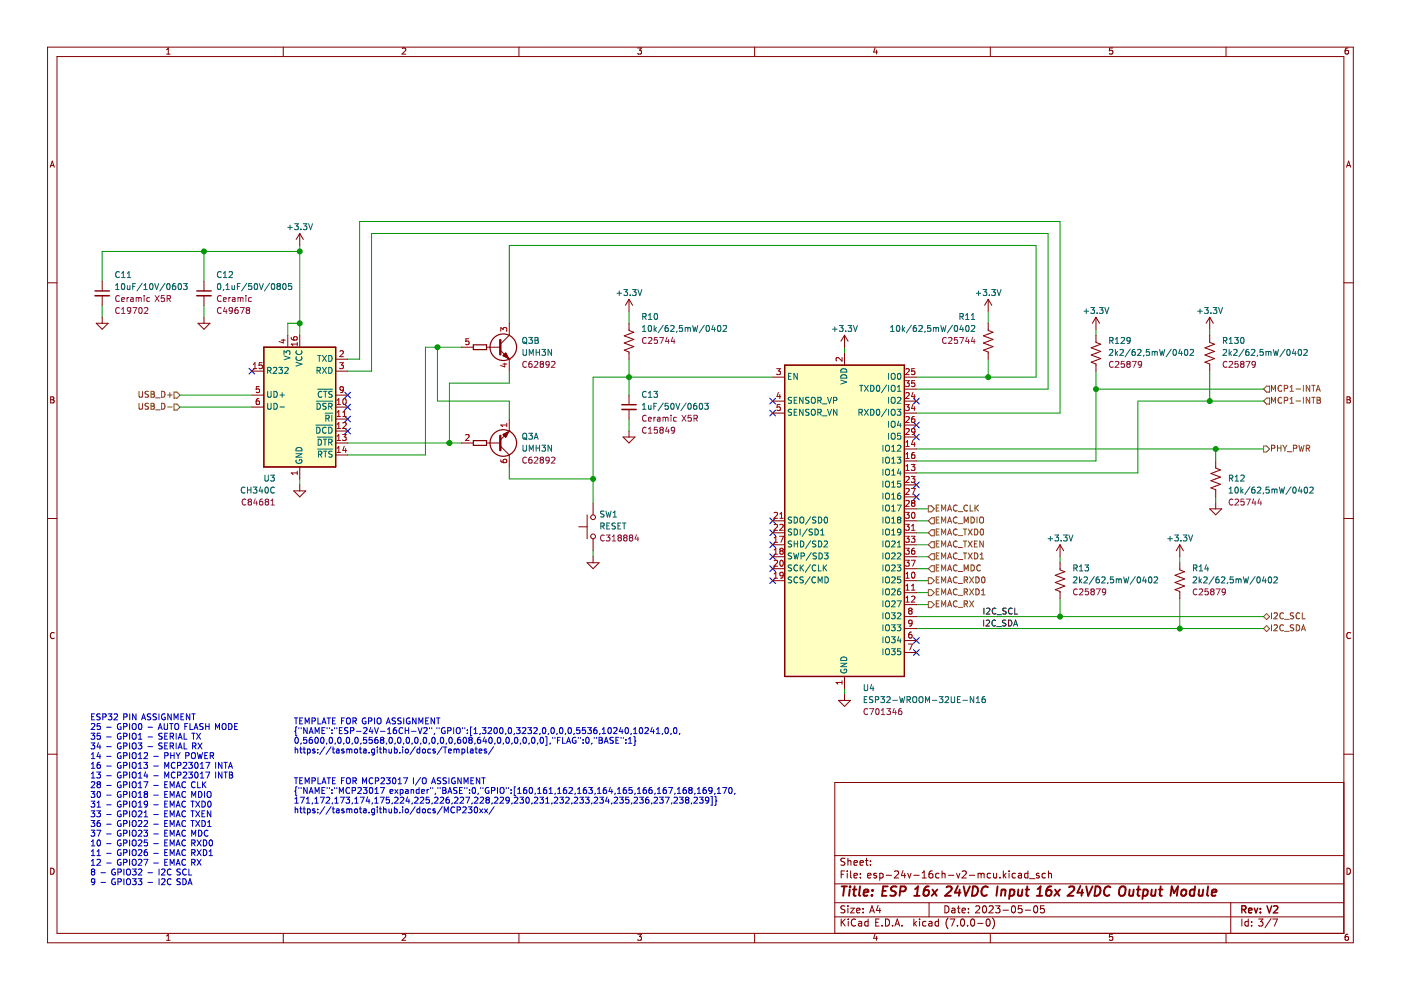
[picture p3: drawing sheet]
<svg xmlns="http://www.w3.org/2000/svg" width="297mm" height="210mm" viewBox="0 0 297 210" stroke-linecap="round" stroke-linejoin="round" font-family="sans-serif">
<path d="M.1 0h297v209.9h-297z" fill-rule="evenodd" fill="#fff" stroke="#fff" stroke-width=".35"/>
<g fill="none" stroke="#840000" stroke-width=".21">
<path d="M10.1 10h276.8v189.9h-276.8zM12.1 12h272.8v185.9h-272.8zM35.3 11.5h.8M35.3 10.5l.4-.3v1.3M60.1 10v2M85.3 10.3l.5-.1 .2 .3-.8 1h.8M110 10v2M135.2 10.2h.8l-.4 .5 .3 .1v.5l-.1 .2-.6-.2M160 10v2M185.5 10.1l-.3 .9h.8M185.8 10.6v.9M210 10v2"/>
<path d="M235.9 10.2h-.6l-.1 .6 .6-.1 .1 .6-.2 .2-.5-.2M259.9 10v2M285.8 10.2h-.4l-.2 .3v.7l.2 .3 .5-.2-.1-.6h-.4l-.2 .2M10.6 35.5l.5-1.3 .4 1.3M10.8 35.1h.6M285.5 35.5l.4-1.3 .5 1.3M285.6 35.1h.6M10.1 60h2M21.7 59.7v2M43.2 59.7v2M63.6 49.5l-.8 1.3M63.6 49.5v2.5"/>
<path d="M63.6 49.5l.7 1.3M284.9 60h2M20.4 68.5h2.5l-1.2 1.3zM21.7 62.7v2M21.7 67.3v1.2M42 68.5h2.5l-1.3 1.3zM43.2 62.7v2M43.2 67.3v1.2M53.4 78.7h2.5M61 71.1v2.5M63.6 71.1v2.5M71.2 78.7h2.5"/>
<path d="M71.2 76.2h2.5M97.8 73.6h2.6M103.2 73.6h2.9M106.1 74.3l1.9 1.9M106.7 75.4h.1M107.2 74.9l.5 1-1-.5zM108 76.2h.1M108 68.5v2.6l-1.9 1.9M108 76.2v2.5M133.4 63.5v2.5M133.4 68.5v1.6l1 .3-2.1 .8 2.1 .8-2.1 .7 2.1 .8-2.1 .8 1.1 .3v1.6M133.4 63.5l-.8 1.2"/>
<path d="M133.4 63.5l.7 1.2M163.8 80h2.6M179.1 71.1l-.8 1.2M179.1 71.1v2.5M179.1 74.9v2.5M179.1 71.1l.7 1.2M191.7 80h2.6M209.5 63.5v2.5M209.5 68.5v1.6l1 .3-2 .8 2 .8-2 .7 2 .8-2 .8 1 .3v1.6M209.5 63.5l-.7 1.2M209.5 63.5l.8 1.2M232.4 67.3l-.8 1.2"/>
<path d="M232.4 67.3v2.5M232.4 71.1v1.5l1 .4-2 .7 2 .8-2 .8 2 .7-2 .8 1 .4v1.5M232.4 67.3l.7 1.2M256.5 67.3l-.8 1.2M256.5 67.3v2.5M256.5 71.1v1.5l1 .4-2 .7 2 .8-2 .8 2 .7-2 .8 1 .4v1.5M256.5 67.3l.7 1.2M10.7 84.1h.5l.2 .3-.2 .3 .2 .2 .1 .3-.3 .2h-.5zM10.7 84.7h.5M53.4 86.3h2.5M53.4 83.8h2.5M63.6 99v2.5"/>
<path d="M71.2 93.9h2.5M71.2 86.3h2.5M71.2 88.8h2.5M71.2 91.4h2.5M71.2 96.5h2.5M71.2 83.8h2.5M97.8 93.9h2.6M103.2 93.9h2.9M106.1 94.6l1.9 1.9v2.5M106.7 92.1h.1M106.7 92.1l1-.5-.5 1.1zM108 91.4h.1"/>
<path d="M108 91.4l-1.9 1.9M108 88.8v2.6M132.1 92.7h2.5l-1.2 1.2zM133.4 83.8v2M133.4 86.8v2M133.4 91.4v1.3M163.8 85h2.6M163.8 87.6h2.6M191.7 92.7h2.6M191.7 95.2h2.6M191.7 97.7h2.6M191.7 85h2.6"/>
<path d="M191.7 90.1h2.6M191.7 87.6h2.6M191.7 82.5h2.6M257.8 97.7v1.6l1 .3-2.1 .8 2.1 .8-2.1 .7 2.1 .8-2.1 .7 1.1 .4v1.6M285.6 84.1h.4l.3 .3-.3 .3 .3 .2v.3l-.2 .2h-.5zM285.6 84.7h.4M10.1 109.9h2M62.3 104.1h2.5l-1.2 1.3zM63.6 102.8v1.3M122.7 111.7h1.8M124.5 109.2v5M124.5 119.3h2.5l-1.3 1.3z"/>
<path d="M125.7 106.6v2.6M125.7 114.2v2.6M125.7 118v1.3M163.8 115.5h2.6M163.8 118h2.6M163.8 110.4h2.6M163.8 113h2.6M191.7 107.9h2.6M191.7 100.3h2.6M191.7 115.5h2.6M191.7 118h2.6M191.7 110.4h2.6"/>
<path d="M191.7 113h2.6M191.7 102.8h2.6M191.7 105.4h2.6M224.8 115.5v2.5M224.8 119.3v1.5l1 .4-2.1 .8 2.1 .7-2.1 .8 2.1 .8-2.1 .7 1.1 .4v1.5M224.8 115.5l-.8 1.3M224.8 115.5l.7 1.3M250.1 115.5l-.7 1.3M250.1 115.5v2.5M250.1 119.3v1.5l1.1 .4-2.1 .8 2.1 .7-2.1 .8 2.1 .8-2.1 .7 1 .4v1.5M250.1 115.5l.8 1.3M256.5 107.9h2.5l-1.2 1.3z"/>
<path d="M257.8 106.6v1.3M284.9 109.9h2M11.5 134.2a.58 .58 0 0 0-.8 .6 .58 .58 0 0 0 .8 .5M163.8 123.1h2.6M163.8 120.6h2.6M191.7 123.1h2.6M191.7 125.7h2.6M191.7 128.2h2.6M191.7 120.6h2.6M191.7 135.8h2.6M191.7 138.4h2.6M191.7 130.7h2.6"/>
<path d="M191.7 133.3h2.6M286.3 134.2a.58 .58 0 0 0-.8 .6 .58 .58 0 0 0 .8 .5M10.1 159.9h2M177.8 148.5h2.5l-1.2 1.3zM179.1 143.4v2.6M179.1 147.2v1.3M284.9 159.9h2M284.9 165.9h-107.9v32M10.7 184.1a.66 .66 0 0 1 .8 .6 .66 .66 0 0 1-.8 .7zM35.3 198.4l.4-.3v1.3M35.3 199.4h.8M60.1 197.9v2"/>
<path d="M85.3 198.2l.5-.1 .2 .3-.8 1h.8M110 197.9v2M135.2 198.1h.8l-.4 .5 .3 .1v.5l-.1 .2-.6-.2M160 197.9v2M177 194.4h107.9M177 191.4h107.9M177 187.4h107.9M177 181.4h107.9M178.3 185.4h.5M178.3 194.8v1.5M178.6 195.5l.6 .8M179.1 184.7h-.8v1.5"/>
<path d="M179.1 192.1l-.5-.1-.3 .2v.4l.7 .3 .1 .4-.3 .2h-.5M179.1 182h-.5l-.3 .1v.4l.7 .3 .1 .4-.3 .3-.5-.1M179.2 194.8l-.9 .9M179.6 184.7v.1M179.6 185.2v1M179.8 182v1.5M179.8 192v.2M179.8 192.5v1M179.8 182.6l.2-.1h.3l.1 1M179.8 194.8v.2M179.8 195.3v1M180.3 192.5h.8l-.8 1h.8"/>
<path d="M180.3 184.7v1.2l.3 .3M181.1 185.7l.7-.2-.1-.3h-.4l-.2 .2v.7h.6M181.1 183l.7-.2-.1-.3h-.4l-.2 .2v.7h.6M181.4 195a.71 .71 0 0 0-1 .5 .71 .71 0 0 0 .7 .8l.3-.1M181.6 193l.7-.1v-.3l-.5-.1-.2 .3 .1 .7h.6M182.1 195.4h.5l.1 .9M182.3 183l.8-.2-.1-.3h-.4l-.3 .2 .1 .7h.6M182.4 186v.2M182.4 185.2v.2M182.7 195.7l-.5 .1-.2 .2 .2 .3h.5M183 193.4v.1M183 192.6v.2"/>
<path d="M183.5 182.5h.6M183.7 182v1.2l.4 .3M184 185.7l.7-.2-.1-.3h-.4l-.2 .2v.7h.6M184.1 195.4l-.5-.1-.3 .3 .2 .7h.6M184.1 194.8v1.5M184.4 193.5l.5-1.5 .5 1.5M184.5 193.1h.7M184.6 182.5v.2M184.6 183.3v.2M185.5 198l-.3 .9h.8M185.7 195.6h.5M185.8 185.2h-.3l-.3 .2 .1 .2 .5 .1v.4h-.6"/>
<path d="M185.8 198.5v.9M186.2 192l-.4 1h.9M186.4 194.8h-.7v1.5h.7M186.5 185.2v1.5M186.5 185.2h.5l.2 .2-.1 .7h-.6M186.5 192.5v1M187 196.2v.1M187.7 194.8a.76 .76 0 0 1 .9 .8 .76 .76 0 0 1-.9 .7zM187.9 185.6h1.1M189.2 196.2v.1M189.7 184.8l.5-.1 .3 .4-.9 1.1h.9M189.7 196.3l.5-1.5 .5 1.5"/>
<path d="M189.9 195.9h.7M191.2 196.2v.1M191.5 184.6l-.4 1.1h.9M191.8 185.2v1M192.5 185.2l.3 1 .4-1M193.7 185.6h1.2M193.8 194.8v1.5M193.9 195.8l.4 .5M194.3 195.3l-.5 .6M195 194.8v.2M195 195.3v1M195.5 186.2h.9"/>
<path d="M195.5 185.1l.5-.4v1.5M196.3 195.4l-.4-.1-.3 .3 .2 .7h.5M197 195.4h.5l.1 .9M197 191.4v3M197.6 195.7l-.5 .1-.2 .2 .2 .3h.5M197.7 184.7h-.5a1.01 1.01 0 0 0 0 1.5l.5-.2 .1-.5-.3-.3-.4 .1-.1 .2M199 195.4l-.5-.1-.3 .3 .2 .7h.6M199 194.8v1.5M199.1 185.2h-.4l-.3 .2 .1 .7h.6M199.7 185.3l.2-.1h.4l.1 1M199.7 184.7v1.5M200.3 192a.76 .76 0 0 1 .9 .8 .76 .76 0 0 1-.9 .7z"/>
<path d="M201 194.6a1.72 1.72 0 0 0 0 2.3M201.1 185.6h1.1M201.4 194.8h1l-.6 1.5M201.8 192.6h.6l.1 .9M202.5 192.9l-.5 .1-.2 .2 .2 .3h.5M202.8 185.2l.4 1 .3-1M203 192.5h.5M203 196.2v.1M203.2 192v1.3l.3 .2M203.8 195l.2-.2a.8 .8 0 0 1 .5 .8 .8 .8 0 0 1-.5 .7l-.4-.5zM204 193l.7-.1-.1-.3-.4-.1-.2 .3v.7h.6M204 184.8l.6-.1 .3 .4-1 1.1h1"/>
<path d="M205.1 196.2v.1M205.3 193.4v.1M205.3 192.6v.2M205.5 185.6h1.2M205.9 195l.2-.2a.8 .8 0 0 1 .6 .8 .8 .8 0 0 1-.6 .7l-.3-.5zM206.9 192.2l.5-.2 .3 .5-.9 1h.9M207.3 195.8h1.1M207.4 185.3l.4-.1 .2 .2M207.4 185.2v1M208 185.4l.2-.2h.4l.1 1M208 185.4v.8M208.4 192.2l.3-.2a.8 .8 0 0 1 .5 .8 .8 .8 0 0 1-.5 .7l-.4-.5z"/>
<path d="M209.2 195l.2-.2a.8 .8 0 0 1 .5 .8 .8 .8 0 0 1-.5 .7l-.3-.5zM209.7 192.2l.6-.2 .3 .5-.9 1h.9M210 197.9v2M210 185.2h-.4l-.3 .2 .1 .7h.6M210.4 194.6a1.72 1.72 0 0 1 0 2.3M210.7 185.2v.9l.4 .1 .2-.2M211.1 192h.9l-.5 .6 .4 .2v.6l-.2 .1-.6-.1M211.3 185.2v1M212 186v.2M212.7 193h1.1M212.7 184.7v1.5M212.9 185.6l.4 .6"/>
<path d="M213.3 185.2l-.6 .5M213.9 184.7v.1M213.9 185.2v1M214.6 192.2l.2-.2a.8 .8 0 0 1 .5 .8 .8 .8 0 0 1-.5 .7l-.4-.5zM215.3 185.2h-.4l-.3 .2 .1 .7h.6M215.9 185.2h.6l.1 1M216.6 185.5l-.5 .1-.2 .2 .2 .4 .5-.1M216.7 192h-.8v.8l.2-.2 .5 .1 .1 .2v.5l-.3 .1-.5-.1M217.4 193h1.1M217.9 185.2h-.4l-.3 .2 .2 .7h.5M217.9 184.7v1.5M218.3 186.3h1.1"/>
<path d="M219.3 192.2l.2-.2a.8 .8 0 0 1 .5 .8 .8 .8 0 0 1-.5 .7l-.3-.5zM220.3 185.2h-.4l-.2 .2 .1 .2 .5 .1v.4h-.6M221.4 192h-.7l-.1 .8 .2-.2 .5 .1 .1 .2v.5l-.2 .1-.6-.1M221.7 185.2h-.5l-.3 .2 .2 .7h.6M222.3 185.3l.2-.1h.4v1M222.3 184.7v1.5M235.9 198.1h-.6l-.1 .6 .6-.1 .1 .6-.2 .2-.5-.2M259.9 197.9v2M260.9 191.4v6.5M263.3 194.8v1.5M264.7 195.4l-.5-.1-.3 .3 .2 .7h.6M264.7 194.8v1.5"/>
<path d="M265.4 196.2v.1M265.4 195.4v.2M266.8 194.8h1l-.5 .6 .4 .2v.6l-.2 .1-.7-.1M269.5 194.8l-1.3 1.9M269.8 194.8h1l-.6 1.5M285.6 184.1a.66 .66 0 0 1 .7 .6 .66 .66 0 0 1-.7 .7zM285.8 198.1h-.4l-.2 .3v.7l.2 .3 .5-.2-.1-.6h-.4l-.2 .2"/>
<circle cx="125.7" cy="109.7" r=".51"/>
<circle cx="125.7" cy="113.7" r=".51"/>
</g>
<path d="M20.1 61.7h3.1M41.7 61.7h3.1M131.8 85.8h3.1M263.3 192.8h.7l.2-.3-.1-.3-.8-.2v1.5M263.7 192.8l.5 .7M264.7 193l.7-.1v-.3l-.5-.1-.2 .3 .1 .7h.6M265.9 192.5l.4 1 .4-1M267.2 193.4v.1M267.2 192.6v.2M268.6 192l.5 1.5 .5-1.5M270.1 192.2l.5-.2 .3 .5-.9 1h.9" fill="none" stroke="#840000" stroke-width=".3"/>
<g fill="none" stroke="#840000" stroke-width=".4">
<path d="M178.4 187.9h1.2M179 187.9l-.2 2M180.2 188.6l-.2 1.3M180.3 187.9l-.1 .2M180.8 188.6h.8M181.2 187.9l-.2 1.7 .1 .2 .3 .1M182.3 187.9l-.2 1.7 .3 .3M183.1 189.3l1-.2v-.4h-.8l-.2 .9 .2 .3 .6-.1M184.9 189.7v.2M185 188.7v.2M187.1 188.9h.7M188.2 187.9h-.9l-.3 2h1"/>
<path d="M190.1 188a.85 .85 0 0 0-1.1 .1v.6l.9 .5-.1 .5a.85 .85 0 0 1-1.1 .1M190.8 189h.8l.3-.2a.51 .51 0 0 0-.2-.9h-.7l-.3 2M193.8 189.9h1.2M194 188.5l.6-.6-.2 2M196.9 187.9a.91 .91 0 0 0-1 .9l-.1 .8 .1 .2a.66 .66 0 0 0 1-.2l.1-.5-.2-.3a.66 .66 0 0 0-1 .3M197.7 188.6l.9 1.3M198.7 188.6l-1.2 1.3M200.7 188.1l.3-.2h.5l.2 .2 .1 .4-.2 .3-1.2 1.1h1.2M203.1 187.8l-.7 1.5h1.3M203.5 188.6l-.2 1.3M204.3 187.9l.4 2 .9-2M206.3 187.9a.96 .96 0 0 1 1 .6 .96 .96 0 0 1-.3 1.1l-.5 .3h-.4z"/>
<path d="M209.4 188.1a.88 .88 0 0 0-1 0 .88 .88 0 0 0-.3 1 .69 .69 0 0 0 .3 .8 .69 .69 0 0 0 .8-.2M211.5 187.9l-.2 2M212.4 188.8l.3-.2 .4 .1v1.2M212.4 188.6l-.2 1.3M214.2 188.7h.7l.2 .3-.1 .6a.66 .66 0 0 1-1 .2M214.2 188.6l-.3 2M215.9 188.6v1.2l.4 .1 .3-.2M216.8 188.6l-.2 1.3M217.4 188.6h.8M217.8 187.9l-.2 1.7 .1 .2 .3 .1M219.8 189.9h1.2M220 188.5l.6-.6-.2 2"/>
<path d="M222.9 187.9a.91 .91 0 0 0-1 .9l-.1 .8 .1 .2a.66 .66 0 0 0 1-.2l.1-.5-.2-.3a.66 .66 0 0 0-1 .3M223.7 188.6l.9 1.3M224.7 188.6l-1.2 1.3M226.7 188.1l.3-.2h.4l.3 .2 .1 .4-.2 .3-1.3 1.1h1.3M229.1 187.8l-.7 1.5h1.3M229.5 188.6l-.2 1.3M230.3 187.9l.4 2 .9-2M232.3 187.9a.96 .96 0 0 1 1 .6 .96 .96 0 0 1-.3 1.1l-.5 .3h-.4zM235.4 188.1a.88 .88 0 0 0-1 0 .88 .88 0 0 0-.3 1 .69 .69 0 0 0 .3 .8 .69 .69 0 0 0 .8-.2M237.5 188.2a.69 .69 0 0 1 1.1 0 1.47 1.47 0 0 1-.6 1.7l-.5-.1a1.5 1.5 0 0 1 0-1.6zM239.5 188.6v1.2l.4 .1 .3-.2M240.4 188.6l-.2 1.3"/>
<path d="M241 188.6h.8M241.4 187.9l-.2 1.7 .1 .2 .3 .1M242.4 188.7h.8l.2 .3-.1 .6a.66 .66 0 0 1-1 .2M242.5 188.6l-.3 2M244.2 188.6l-.1 1.2 .5 .1 .3-.2M245.1 188.6l-.2 1.3M245.7 188.6h.8M246.1 187.9l-.2 1.7v.2l.4 .1M248.2 189.9l.2-2 .5 1.5 .9-1.5-.3 2M250.6 188.8l.1-.1a.5 .5 0 0 1 .8 .3v.6l-.3 .2a.5 .5 0 0 1-.8-.2zM253.3 188.7a.66 .66 0 0 0-1 .3l-.1 .6 .2 .2h.7M253.4 187.9l-.3 2"/>
<path d="M254.2 188.6v1.2l.5 .1 .3-.2M255.1 188.6l-.2 1.3M256.1 187.9l-.2 1.7 .3 .3M256.9 189.3l1-.2v-.4h-.8l-.2 .9 .2 .3 .6-.1"/>
</g>
<g fill="#ffffc2" stroke="#ffffc2" stroke-width=".35">
<path d="M166.4 77.4h25.3v66h-25.3z" fill-rule="evenodd"/>
<path d="M55.9 73.6h15.3v25.4h-15.3z" fill-rule="evenodd"/>
</g>
<g fill="none" stroke="#840000" stroke-width=".25">
<path d="M55.9 73.6h15.3v25.4h-15.3zM100.4 73.1h2.8v1h-2.8zM166.4 77.4h25.3v66h-25.3zM100.4 93.4h2.8v1h-2.8z"/>
<circle cx="106.7" cy="73.6" r="2.82"/>
<circle cx="106.7" cy="93.9" r="2.82"/>
</g>
<g fill="none" stroke="#000084" stroke-width=".21">
<path d="M52.8 78.1l1.2 1.2M54 78.1l-1.2 1.2M73.1 85.7l1.2 1.2M73.1 90.8l1.2 1.2M73.1 88.2l1.2 1.3M73.1 83.2l1.2 1.2M74.3 85.7l-1.2 1.2M74.3 90.8l-1.2 1.2M74.3 88.2l-1.2 1.3M74.3 83.2l-1.2 1.2M163.2 87l1.2 1.2M163.2 84.4l1.2 1.3"/>
<path d="M164.4 87l-1.2 1.2M164.4 84.4l-1.2 1.3M193.7 84.4l1.2 1.3M193.7 92l1.2 1.3M193.7 89.5l1.2 1.2M194.9 84.4l-1.2 1.3M194.9 89.5l-1.2 1.2M194.9 92l-1.2 1.3M163.2 109.8l1.2 1.2M163.2 114.9l1.2 1.2M163.2 117.4l1.2 1.3M163.2 120l1.2 1.2"/>
<path d="M163.2 112.4l1.2 1.2M164.4 109.8l-1.2 1.2M164.4 114.9l-1.2 1.2M164.4 117.4l-1.2 1.3M164.4 120l-1.2 1.2M164.4 112.4l-1.2 1.2M193.7 104.7l1.2 1.3M193.7 102.2l1.2 1.2M194.9 104.7l-1.2 1.3M194.9 102.2l-1.2 1.2M163.2 122.5l1.2 1.2M164.4 122.5l-1.2 1.2"/>
<path d="M193.7 135.2l1.2 1.2M193.7 137.7l1.2 1.3M194.9 135.2l-1.2 1.2M194.9 137.7l-1.2 1.3"/>
</g>
<g fill="none" stroke="#009600" stroke-width=".21">
<path d="M43.2 53.3v6.4M63.6 52v19.1M63.6 53.3h-41.9v6.4M21.7 64.7v2.6M43.2 64.7v2.6M63.6 68.5h-2.6v2.6M73.7 78.7h5.1v-29.2h143.4v33h-27.9M73.7 76.2h2.5v-29.2h148.6v40.6h-30.5M92.7 73.6v11.4h15.3v3.8M97.8 73.6h-7.6v22.9h-16.5M108 68.5v-16.5h111.7v28h-25.4M108 78.7v2.5h-12.7v12.7"/>
<path d="M133.4 66v2.5M133.4 76.2v7.6M163.8 80h-38.1v26.6M179.1 73.6v1.3M209.5 66v2.5M209.5 76.2v3.8M232.4 69.8v1.3M232.4 78.7v19h-38.1M256.5 69.8v1.3M256.5 78.7v6.3M38.2 83.8h15.2M38.2 86.3h15.2"/>
<path d="M73.7 93.9h24.1M108 99v2.5h17.7M133.4 88.8v2.6M194.3 95.2h73.6M232.4 82.5h35.5M257.8 95.2v2.5M267.9 85h-26.6v15.3h-47M63.6 101.5v1.3M125.7 116.8v1.2M194.3 110.4h2.5M194.3 115.5h2.5M194.3 107.9h2.5"/>
<path d="M194.3 118h2.5M194.3 113h2.5M224.8 118v1.3M250.1 118v1.3M257.8 105.4v1.2M194.3 133.3h73.6M194.3 128.2h2.5M194.3 123.1h2.5M194.3 120.6h2.5M194.3 130.7h73.6M194.3 125.7h2.5M224.8 126.9v3.8"/>
<path d="M250.1 126.9v6.4M179.1 146v1.2"/>
</g>
<g fill="none" stroke="#0000c2" stroke-width=".21">
<path d="M19.3 155.5h.8l-.4 .4 .3 .2v.5l-.1 .1-.6-.1M19.3 157.5h.8l-.4 .5 .3 .1v.6l-.1 .1-.6-.1M19.4 153.5l.5-.1 .2 .4-.8 .9h.8M19.4 159.9l.3-.3v1.2M19.4 152h.5M20 151.4h-.6v1.2h.6M20.9 157.5l-.3 .9h.8M20.9 159.5l-.3 .9h.8M21.2 157.9v.9M21.2 155.5h-.6v.6l.6-.1v.6l-.1 .1-.5-.1M21.2 151.4l-.6 .1v.3l.5 .3 .1 .3-.2 .2h-.5M21.2 153.4h-.6v.6h.6v.6l-.1 .1-.5-.1"/>
<path d="M21.8 152h.6l.1-.5-.7-.1v1.2M22.6 154.2h1M22.6 156.3h1M22.6 158.3h1M22.9 151.4h.8l-.4 .4 .4 .2v.5l-.2 .1-.6-.1M24.2 151.5l.5-.1 .2 .3-.8 .9h.8M25.6 153.5a.58 .58 0 0 0-.7 .6 .58 .58 0 0 0 .8 .5v-.5h-.3M25.6 155.5a.58 .58 0 0 0-.7 .6 .58 .58 0 0 0 .8 .5v-.4h-.3M25.6 157.6a.58 .58 0 0 0-.7 .6 .58 .58 0 0 0 .8 .5v-.5h-.3M25.6 159.6a.58 .58 0 0 0-.7 .6 .58 .58 0 0 0 .8 .5v-.4h-.3M26.2 154.1l.6-.1 .1-.5-.7-.1v1.3M26.2 156.1h.6l.1-.5-.7-.1v1.2"/>
<path d="M26.2 158.2l.6-.1 .1-.5-.7-.1v1.3M26.2 152h.6l.1-.5-.7-.1v1.2M27.5 153.4v1.3M27.5 155.5v1.2M27.5 157.5v1.3M27.5 159.6v1.2M27.5 151.4v1.2M28.1 157.7l.2-.2a.43 .43 0 0 1 .6 .4v.5a.42 .42 0 0 1-.5 .4 .42 .42 0 0 1-.4-.4zM28.1 153.6l.2-.2a.43 .43 0 0 1 .6 .4v.5a.42 .42 0 0 1-.5 .4 .42 .42 0 0 1-.4-.4zM28.1 159.8l.2-.2a.43 .43 0 0 1 .6 .4v.4a.42 .42 0 0 1-.5 .5 .42 .42 0 0 1-.4-.5zM28.1 155.6l.2-.1a.43 .43 0 0 1 .6 .4v.4a.42 .42 0 0 1-.5 .5 .42 .42 0 0 1-.4-.5zM28.8 151.4v1.2l-.7-1.2v1.2"/>
<path d="M29.3 157.5h.8l-.4 .5 .3 .1v.6l-.2 .1-.5-.1M29.4 156.7h.7M29.4 155.8l.3-.3v1.2M29.4 159.9l.3-.3v1.2M29.5 153.5l.2-.1a.68 .68 0 0 1 .4 .6 .68 .68 0 0 1-.4 .7l-.3-.5zM30 152.6l.4-1.2 .5 1.2M30.1 152.3h.6M30.6 159.7l.4-.1 .3 .3-.8 .9h.8M31.4 154.2h1M31.4 156.3h1M31.4 158.3h1M32 151.4l-.7 .1v.3l.5 .3 .2 .3-.3 .2h-.5"/>
<path d="M33.2 151.4l-.7 .1v.3l.5 .3 .2 .3-.3 .2h-.5M33.5 154.7l.5-1.3 .4 1.3M33.7 154.3h.6M33.7 151.4v1.2M34.4 157.6h-.7v.4l.6 .2 .1 .3-.3 .3-.4-.1M34.4 155.5l-.7 .1v.3l.6 .3 .1 .3-.3 .2h-.4M34.8 153.4v1l.2 .3 .4-.1 .1-.2v-1M34.9 156.1h.4M34.9 158.1h.4M35 151.4a.58 .58 0 0 0-.8 .6 .58 .58 0 0 0 .8 .5v-.4h-.2M35.5 157.5h-.6v1.3h.6M35.5 155.5h-.6v1.2h.6"/>
<path d="M36 153.4h.7M36.1 156.1h.6v-.5l-.6-.1v1.2M36.1 158.2l.6-.1v-.5l-.6-.1v1.3M36.2 159.6v1.2M36.3 151.4v1.2l-.7-1.2v1.2M36.3 153.4v1.3M36.4 156.1l.4 .6M36.4 158.2l.4 .6M36.9 152.6v-1.2l.4 .9 .5-.9v1.2M36.9 159.6v1.2M37.1 153.6l.2-.2a.43 .43 0 0 1 .6 .4v.5a.42 .42 0 0 1-.4 .4 .42 .42 0 0 1-.5-.4zM37.3 155.5v1.2"/>
<path d="M37.3 157.5v1.3M37.3 159.6l.5 .6M37.8 156.7l.4-1.2 .4 1.2M37.8 158.8l.4-1.3 .4 1.3M37.9 156.4h.6M37.9 158.4h.6M38.2 159.6l-.4 .6M38.4 152h.4M39 151.4h-.6v1.2h.6M39 157.5v1.3h.6M39 155.5v1.2h.6M39.2 154h.4"/>
<path d="M39.8 153.4h-.6v1.3M40.2 151.4v1.2l-.7-1.2v1.2M40.3 153.4v1.3h.6M40.6 159.8l.3-.2a.43 .43 0 0 1 .5 .4v.4a.42 .42 0 0 1-.4 .5 .42 .42 0 0 1-.4-.5zM40.6 155.5h.8M40.7 151.4h.7M40.8 158.2l.6-.1 .1-.5-.7-.1v1.3M41 155.5v1.2M41 151.4v1.2M41.1 158.2l.5 .6M41.1 154.7l.5-1.3 .4 1.3M41.2 154.3h.7"/>
<path d="M41.7 155.5l.8 1.2M41.9 159.6l.3 1.2 .2-.9 .2 .9 .3-1.2M42 157.5l.8 1.3M42.5 155.5l-.8 1.2M42.8 157.5l-.8 1.3M43.1 153.5h-.7v.4l.5 .2 .2 .3-.3 .3-.5-.1M43.6 154h.7M43.6 153.4v1.3M44 159.6h-.6v1.2h.6M44.3 153.4v1.3M45.7 154.7v-1.3l.4 .9 .4-.9v1.3M47.1 153.6l.3-.2a.43 .43 0 0 1 .5 .4v.5a.42 .42 0 0 1-.4 .4 .42 .42 0 0 1-.4-.4z"/>
<path d="M48.5 153.4a.64 .64 0 0 1 .7 .6 .64 .64 0 0 1-.7 .7zM49.7 154h.5M50.4 153.4h-.7v1.3h.7M62.4 152.2h.7M62.6 158.9h.5v.8M62.6 158.4v1.3M62.6 156.4l.2-.1a.68 .68 0 0 1 .5 .7 .68 .68 0 0 1-.5 .6l-.3-.5zM62.8 152.2v1.3M62.9 154.1l-.2 .2v.6l-.2 .2 .2 .1v.6l.2 .2M63.4 154.3v.2M63.6 152.8h.4M63.6 158.8h.4"/>
<path d="M63.7 158.4v1.1l.3 .2M63.9 157.5l-.2 .3M63.9 154.3v.2M64.2 152.2h-.6v1.3h.6M64.3 158.8h.5M64.5 158.4v1.1l.3 .2M64.7 153.5v-1.3l.4 .9 .4-.9v1.3M65 156.3h-.6l-.1 .6h.6l.1 .6-.2 .1-.5-.1M65.1 154.3v1.2l-.7-1.2v1.2M65.2 158.9l.3-.1 .3 .2-.1 .6h-.5M65.2 158.8v1.3M65.5 155.5l.5-1.2 .4 1.2"/>
<path d="M65.7 155.2h.6M66.2 152.9l.6-.1v-.5l-.6-.1v1.3M66.2 156.3l-.4 .1-.2 .2-.1 .8 .3 .2 .4-.1v-.6l-.4-.1-.3 .3M66.8 158.9l-.3-.1-.2 .2v.2l.5 .1v.3h-.5M66.8 155.5v-1.2l.4 .9 .5-.9v1.2M66.9 156.4l.2-.1a.68 .68 0 0 1 .4 .7 .68 .68 0 0 1-.4 .6l-.3-.5zM67.4 159.5v.2M67.4 158.9v.1M67.4 152.2v1.3h.6M68.1 156.4l.2-.1a.68 .68 0 0 1 .4 .7 .68 .68 0 0 1-.4 .6l-.3-.5zM68.3 153.5l.4-1.3 .4 1.3M68.3 154.9h.4"/>
<path d="M68.4 153.1h.6M68.9 158.3l-1.1 1.7M68.9 154.3h-.6v1.2h.6M69.3 157.5l-.1 .3M69.4 152.2h.7M69.4 154.3v.2M69.7 152.2v1.3M69.8 154.3v.2M69.9 156.4l.2-.1a.68 .68 0 0 1 .4 .7 .68 .68 0 0 1-.4 .6l-.3-.5zM70.2 158.3l-1.1 1.7M70.4 155.4v.1M70.4 154.8v.1"/>
<path d="M70.4 158.8h.5M70.5 152.8h.4M70.6 158.4v1.1l.3 .2M70.9 154.3v.2M71.1 152.2h-.6v1.3h.6M71.1 157.5l-.1 .3M71.3 158.9h.5l.1 .8M71.4 154.3v.2M71.7 156.4l.2-.1a.68 .68 0 0 1 .4 .7 .68 .68 0 0 1-.4 .6l-.3-.5zM71.9 159.1l-.6 .3 .2 .3 .4-.1M72 154.9h.4M72.4 152.8h.4"/>
<path d="M72.6 154.3h-.6v1.2h.6M72.9 157.5l-.1 .3M72.9 158.9l-.3-.1-.2 .2 .1 .2 .4 .1v.3h-.5M73 152.2h-.6v1.3M73.5 152.4l.2-.2a.43 .43 0 0 1 .6 .4v.5a.42 .42 0 0 1-.4 .4 .42 .42 0 0 1-.5-.4zM73.5 158.9l.4-.1 .2 .2M73.5 158.8v.9M73.5 156.4l.2-.1a.68 .68 0 0 1 .4 .7 .68 .68 0 0 1-.4 .6l-.3-.5zM73.8 154.3l-.7 .1v.4l.5 .2 .2 .3-.3 .2h-.5M74.1 159l.2-.2 .3 .1v.8M74.1 159v.7M74.3 154.9h.6l.1-.5-.7-.1v1.2"/>
<path d="M74.7 157.5l-.1 .3M74.8 152.9l.6-.1 .1-.5-.7-.1v1.3M75.1 152.9l.5 .6M75.2 158.9l.2-.1 .4 .1-.1 .7-.5-.1zM75.3 156.4l.2-.1a.68 .68 0 0 1 .5 .7 .68 .68 0 0 1-.5 .6l-.3-.5zM75.6 155.1h.9M76.2 158.8h.5M76.4 158.4v1.1l.3 .2M76.5 157.5l-.1 .3M77.1 158.9h.5v.8M77.1 154.4l.5-.1 .2 .3-.8 .9h.8M77.5 152.3a.58 .58 0 0 0-.7 .6 .58 .58 0 0 0 .8 .5v-.5h-.3"/>
<path d="M77.6 159.1l-.6 .3 .2 .3 .4-.1M77.7 156.3h-.6l-.1 .6h.6l.1 .6-.2 .1-.5-.1M78.1 152.9l.6-.1 .1-.5-.7-.1v1.3M78.2 159.5v.2M78.6 154.2l-.3 .9h.8M78.9 154.7v.8M78.9 156.3h-.6l-.1 .6h.6l.1 .6-.2 .1-.5-.1M79.4 158.8v1l-.3 .3-.3-.1M79.4 158.9l-.4-.1-.2 .2 .1 .6h.5M79.4 154.3l.4 1.2 .4-1.2M79.4 152.2v1.3M80 158.4v.1"/>
<path d="M80 158.8v.9M80 152.4l.2-.2a.43 .43 0 0 1 .6 .4v.5a.42 .42 0 0 1-.4 .4 .42 .42 0 0 1-.5-.4zM80.1 156.3l-.4 .1-.2 .2-.1 .8 .3 .2 .4-.1v-.6l-.4-.1-.3 .3M80.4 158.8h.5M80.6 158.4v1.1l.3 .2M80.7 155.1h.9M80.9 156.9l-.2-.3 .2-.3h.2l.3 .3-.3 .3M80.9 156.9l-.2 .2v.4l.2 .1h.2l.3-.2-.1-.4-.2-.1M80.9 156.9h.2M81.3 158.9h.5l.1 .8M81.3 158.4v1.3M81.9 153.5l.4-1.3 .5 1.3"/>
<path d="M82 157.5l-.1 .3M82 153.1h.6M82.2 155.5h.7M82.2 154.6l.3-.3v1.2M82.5 158.8v.8l.5-.1M82.6 156.4l.2-.1a.68 .68 0 0 1 .4 .7 .68 .68 0 0 1-.4 .6l-.3-.5zM83 158.8v.9M83.6 158.9l.4-.1 .2 .2-.1 .6h-.5M83.6 158.4v1.3M83.8 157.5l-.1 .3M83.8 152.3h-.6v.4l.5 .2 .1 .3-.2 .3-.5-.1M84 154.3h-.4l-.2 .3v.7l.2 .2 .4-.1v-.6h-.4l-.2 .2"/>
<path d="M84.4 156.4l.2-.1a.68 .68 0 0 1 .4 .7 .68 .68 0 0 1-.4 .6l-.3-.5zM84.8 159.5v.2M85.1 152.3h-.7v.4l.5 .2 .2 .3-.3 .3-.5-.1M85.4 158.4v.1M85.4 158.8v.9M85.4 154.4a.56 .56 0 0 0-.8 .5 .56 .56 0 0 0 .8 .5M85.6 152.2v1.3M85.6 157.5l-.1 .3M85.9 154.9h.7M85.9 154.3v1.2M86 158.9l.2-.1 .3 .1v.7l-.5-.1zM86.2 156.4l.2-.1a.68 .68 0 0 1 .4 .7 .68 .68 0 0 1-.4 .6l-.3-.5z"/>
<path d="M86.6 154.3v1.2M86.9 152.3a.58 .58 0 0 0-.8 .6 .58 .58 0 0 0 .8 .5v-.5h-.2M87.2 155.1h1M87.4 157.5l-.1 .3M88 158.3l-1.1 1.7M88 156.4l.2-.1a.68 .68 0 0 1 .5 .7 .68 .68 0 0 1-.5 .6l-.3-.5zM88.2 152.2v1.3l-.7-1.3v1.3M88.6 154.3l.5 1.2 .4-1.2M88.8 153.5v-1.3l.4 .9 .5-.9v1.3M89 158.9l-.4-.1-.2 .2 .1 .6h.5M89 158.4v1.3M89.2 157.5l-.1 .3"/>
<path d="M89.6 158.9l.2-.1 .3 .1v.7l-.5-.1zM89.8 154.4l.5-.1 .3 .3-.8 .9h.8M89.8 156.4l.2-.1a.68 .68 0 0 1 .5 .7 .68 .68 0 0 1-.5 .6l-.3-.5zM90.3 152.8h.4M90.9 152.2h-.6v1.3h.6M91.1 154.3v.2M91.1 157.5l-.2 .3M91.3 158.9l-.4-.1-.2 .2 .1 .6h.5M91.5 154.3v.2M91.7 156.4l.1-.1a.68 .68 0 0 1 .5 .7 .68 .68 0 0 1-.5 .6l-.3-.5zM92.1 152.2v1.3l-.7-1.3v1.3M92.1 155.5l-.1 .2"/>
<path d="M92.3 158.9l-.3-.1-.2 .2v.2l.5 .1v.3h-.5M92.6 152.2h.7M92.6 154.3v.2M92.9 157.5l-.2 .3M92.9 152.2v1.3M93.1 154.3v.2M93.5 156.4l.2-.1a.68 .68 0 0 1 .4 .7 .68 .68 0 0 1-.4 .6l-.3-.5zM93.8 158.3l-1.1 1.7M94 158.4h.7M94.3 154.3a.58 .58 0 0 0-.7 .6 .58 .58 0 0 0 .8 .5v-.4h-.3M94.4 158.4v1.3M94.7 157.5l-.1 .3"/>
<path d="M94.9 154.9h.6l.1-.5-.7-.1v1.2M95.1 159.2l.6-.1-.1-.2-.3-.1-.2 .2 .1 .6h.4M95.3 156.4l.2-.1a.68 .68 0 0 1 .4 .7 .68 .68 0 0 1-.4 .6l-.3-.5zM96.2 154.3v1.2M96.3 158.9l.3-.1 .2 .2M96.3 158.8v.9M96.5 157.5l-.1 .3M96.8 159l.2-.2 .3 .1v.8M96.8 159v.7M96.8 154.5l.2-.2a.43 .43 0 0 1 .6 .4v.4a.42 .42 0 0 1-.4 .5 .42 .42 0 0 1-.5-.5zM97.6 156.3l-.4 .1-.2 .2v.8l.2 .2 .4-.1v-.6l-.4-.1-.2 .3M97.9 158.9l.4-.1 .2 .2-.1 .6h-.5"/>
<path d="M97.9 158.8v1.3M98.1 154.3v.2M98.3 156.4l.2-.1a.68 .68 0 0 1 .4 .7 .68 .68 0 0 1-.4 .6l-.3-.5zM98.5 154.3v.2M99.1 158.4v1.1l.2 .2M99.1 155.4v.1M99.1 154.8v.1M99.6 156.9l-.2 .2 .1 .4 .1 .1h.3l.2-.2v-.4l-.2-.1M99.6 156.9l-.2-.3 .2-.3h.3l.2 .3-.2 .3M99.6 156.9h.3M99.8 158.9h.4l.1 .8M100.1 154.2h-.3v1.8h.3"/>
<path d="M100.3 159.1l-.6 .3 .2 .3 .4-.1M100.5 155.5h.7M100.5 154.6l.3-.3v1.2M100.7 158.8h.5M100.7 157.5l-.1 .3M100.9 158.4v1.1l.3 .2M101.6 159.2l.6-.1-.1-.2-.3-.1-.2 .2v.6h.5M101.8 155.5l-.1 .2M101.8 156.3l-.4 .1-.1 .2-.1 .8 .2 .2 .5-.1-.1-.6-.4-.1-.2 .3M102.2 154.3h.8l-.4 .5 .4 .1v.5l-.2 .1-.6-.1M102.7 156.3l-.3 .9h.8M103 156.8v.8"/>
<path d="M103.1 158.9l-.3-.1-.1 .2v.2l.4 .1v.3h-.4M103.5 154.4l.5-.1 .2 .3-.8 .9h.8M103.7 156.4l.2-.1a.68 .68 0 0 1 .5 .7 .68 .68 0 0 1-.5 .6l-.3-.5zM104.7 158.3l-1.1 1.7M104.8 154.4l.2-.1a.68 .68 0 0 1 .5 .6 .68 .68 0 0 1-.5 .6l-.3-.4zM105 157.5l-.2 .3M105.6 156.4l.1-.1a.68 .68 0 0 1 .5 .7 .68 .68 0 0 1-.5 .6l-.3-.5zM106 154.4l.2-.1a.68 .68 0 0 1 .5 .6 .68 .68 0 0 1-.5 .6l-.3-.4zM106.8 157.5l-.2 .3M107.3 155.5l-.2 .2M107.4 156.4l.2-.1a.68 .68 0 0 1 .4 .7 .68 .68 0 0 1-.4 .6l-.3-.5zM107.9 154.4l.1-.1a.68 .68 0 0 1 .5 .6 .68 .68 0 0 1-.5 .6l-.3-.4z"/>
<path d="M108.6 157.5l-.1 .3M109.1 155.5l-.2 .2M109.2 156.4l.2-.1a.68 .68 0 0 1 .4 .7 .68 .68 0 0 1-.4 .6l-.3-.5zM109.5 154.3h.8l-.4 .5 .3 .1v.5l-.2 .1-.5-.1M110.4 157.5l-.1 .3M110.8 154.4l.4-.1 .3 .3-.8 .9h.8M111 156.4l.2-.1a.68 .68 0 0 1 .4 .7 .68 .68 0 0 1-.4 .6l-.3-.5zM111.9 154.3h.8l-.4 .5 .3 .1v.5l-.2 .1-.5-.1M112.2 157.5l-.1 .3M112.8 156.4l.2-.1a.68 .68 0 0 1 .4 .7 .68 .68 0 0 1-.4 .6l-.3-.5zM113.2 154.4l.5-.1 .2 .3-.8 .9h.8M114 157.5l-.1 .3"/>
<path d="M114.5 155.5l-.1 .2M114.6 156.4l.2-.1a.68 .68 0 0 1 .4 .7 .68 .68 0 0 1-.4 .6l-.3-.5zM115.1 154.4l.2-.1a.68 .68 0 0 1 .4 .6 .68 .68 0 0 1-.4 .6l-.3-.4zM115.7 156.2h.3v1.8h-.3M116.3 155.5l-.1 .2M116.7 157.5l-.1 .3M116.9 154.4l.2-.1a.68 .68 0 0 1 .4 .6 .68 .68 0 0 1-.4 .6l-.3-.4zM117.2 156.3v.3M117.6 156.3v.3M118.1 155.5l-.1 .2M118.2 156.9h.4M118.7 154.4l.2-.1a.68 .68 0 0 1 .5 .6 .68 .68 0 0 1-.5 .6l-.3-.4z"/>
<path d="M118.8 156.3h-.6v1.3M119.3 156.3v1.3h.6M119.9 155.5l-.1 .2M120.1 157.6l.4-1.3 .5 1.3M120.2 157.2h.7M120.5 154.4l.2-.1a.68 .68 0 0 1 .5 .6 .68 .68 0 0 1-.5 .6l-.3-.4zM121.8 155.5l-.2 .2M122.1 156.4a.58 .58 0 0 0-.8 .6 .58 .58 0 0 0 .8 .5v-.4h-.2M122.6 156.3v.3M122.9 154.3h-.6l-.1 .6 .6-.1 .1 .6-.2 .1-.5-.1M123.1 156.3v.3M123.6 156.8v.1"/>
<path d="M123.6 157.5v.1M124.1 154.3h-.6v.6l.6-.1v.6l-.2 .1-.4-.1M124.3 156.4l.2-.1a.68 .68 0 0 1 .4 .7 .68 .68 0 0 1-.4 .6l-.3-.5zM124.6 154.3h.8l-.4 .5 .3 .1v.5l-.2 .1-.5-.1M125.5 157.5l-.1 .3M126 156.3v.3M126.5 154.3h-.4l-.2 .3v.7l.2 .2 .4-.1v-.6h-.4l-.2 .2M126.5 156.3v.3M127 156.3h.4l.3 .3-.3 .3 .3 .2v.3l-.2 .2h-.5zM127 156.9h.4M127.2 155.5l-.1 .2M127.7 155.5h.7"/>
<path d="M127.7 154.6l.3-.3v1.2M128.1 157.6l.4-1.3 .5 1.3M128.2 157.2h.6M129 154.4l.2-.1a.68 .68 0 0 1 .4 .6 .68 .68 0 0 1-.4 .6l-.3-.4zM130 156.4h-.6v.4l.5 .3 .1 .3-.2 .2-.5-.1M130.1 154.4l.5-.1 .2 .3-.8 .9h.8M130.6 156.9h.4M131.2 156.3h-.6v1.3h.6M131.6 154.2l-.3 .9h.8M131.7 156.3v.3M131.9 154.7v.8M132.2 156.3v.3"/>
<path d="M132.6 154.4l.2-.1a.68 .68 0 0 1 .5 .6 .68 .68 0 0 1-.5 .6l-.3-.4zM132.7 157.5v.1M132.7 156.8v.1M133.2 156.7l.4-.4v1.3M133.2 157.6h.8M133.8 155.5l-.1 .2M134.3 155.5h.8M134.3 154.6l.4-.3v1.2M134.4 156.1l.2 .2v.6l.2 .2-.2 .2v.6l-.2 .2M135.7 154.4l.1-.1a.68 .68 0 0 1 .5 .6 .68 .68 0 0 1-.5 .6l-.3-.4zM136.7 154.4l.5-.1 .3 .3-.8 .9h.8M138.3 154.2l-.3 .9h.7"/>
<path d="M138.6 154.7v.8M139.2 155.5h.7M139.2 154.6l.3-.3v1.2M140.5 155.5l-.1 .2M141.1 154.4l.2-.1a.68 .68 0 0 1 .4 .6 .68 .68 0 0 1-.4 .6l-.3-.4zM142.3 155.5l-.1 .2M142.9 154.4l.2-.1a.68 .68 0 0 1 .4 .6 .68 .68 0 0 1-.4 .6l-.3-.4zM144.1 155.5l-.1 .2M19.3 167.8h.8l-.4 .5 .3 .1v.6l-.1 .1-.6-.1M19.3 169.9h.8l-.4 .4 .3 .2v.5l-.1 .1-.6-.1M19.3 171.9h.8l-.4 .5 .3 .1v.6l-.1 .1-.6-.1M19.3 174h.8l-.4 .5 .3 .1v.5l-.1 .1-.6-.1"/>
<path d="M19.3 176h.8l-.4 .5 .3 .1v.6l-.1 .1-.6-.1M19.4 165.9l.5-.2 .2 .4-.8 .9h.8M19.4 160.8h.7M19.4 162l.3-.4v1.3M19.4 164.1l.3-.4v1.3M19.4 178.4l.3-.3v1.3M19.4 162.9h.7M19.4 165h.7M19.4 179.4h.7M20.5 163.7h.8l-.4 .5 .3 .1v.5l-.1 .2-.6-.2M20.5 171.9h.8l-.4 .5 .3 .1v.6l-.1 .1-.6-.1M20.5 176h.9l-.6 1.3"/>
<path d="M20.6 171.1h.7M20.6 170.2l.3-.3v1.2M20.7 178.2l.2-.1a.68 .68 0 0 1 .4 .6 .68 .68 0 0 1-.4 .7l-.3-.5zM20.7 167.9l.2-.1a.68 .68 0 0 1 .4 .6 .68 .68 0 0 1-.4 .7l-.3-.5zM20.8 166.3l-.2-.3 .2-.3h.3l.2 .3-.2 .3M20.8 166.3l-.2 .2v.4l.2 .1h.3l.2-.2-.1-.4-.1-.1M20.8 166.3h.3M21.2 161.6l-.4 .1-.2 .2v.8l.2 .2 .4-.1v-.6l-.4-.1-.2 .3M21.2 174h-.4l-.2 .3v.7l.2 .2 .4-.1v-.6h-.4l-.2 .2M21.2 160v.8M22.6 160.4h1M22.6 162.4h1"/>
<path d="M22.6 164.5h1M22.6 166.5h1M22.6 168.6h1M22.6 170.6h1M22.6 172.7h1M22.6 174.8h1M22.6 176.8h1M22.6 178.9h1M25.6 167.9a.58 .58 0 0 0-.7 .5 .58 .58 0 0 0 .8 .6v-.5h-.3M25.6 169.9a.58 .58 0 0 0-.7 .6 .58 .58 0 0 0 .8 .5v-.4h-.3M25.6 161.7a.58 .58 0 0 0-.7 .6 .58 .58 0 0 0 .8 .5v-.4h-.3M25.6 163.8a.58 .58 0 0 0-.7 .5 .58 .58 0 0 0 .8 .5v-.4h-.3"/>
<path d="M25.6 165.8a.58 .58 0 0 0-.7 .6 .58 .58 0 0 0 .8 .5v-.4h-.3M25.6 172a.58 .58 0 0 0-.7 .6 .58 .58 0 0 0 .8 .5v-.5h-.3M25.6 174a.58 .58 0 0 0-.7 .6 .58 .58 0 0 0 .8 .5v-.4h-.3M25.6 176.1a.58 .58 0 0 0-.7 .6 .58 .58 0 0 0 .8 .5v-.4h-.3M25.6 178.1a.58 .58 0 0 0-.7 .6 .58 .58 0 0 0 .8 .5v-.4h-.3M26.2 168.5l.6-.1 .1-.5-.7-.1v1.3M26.2 170.5h.6l.1-.5-.7-.1v1.2M26.2 160.2h.6l.1-.5-.7-.1v1.2M26.2 162.3l.6-.1 .1-.4-.7-.2v1.3M26.2 164.4l.6-.1 .1-.5-.7-.1v1.3M26.2 166.4h.6l.1-.5-.7-.2v1.3M26.2 172.6l.6-.1 .1-.5-.7-.1v1.3"/>
<path d="M26.2 174.6h.6l.1-.5-.7-.1v1.2M26.2 176.7l.6-.1 .1-.5-.7-.1v1.3M26.2 178.7h.6l.1-.5-.7-.1v1.3M27.5 161.6v1.3M27.5 163.7v1.3M27.5 165.7v1.3M27.5 167.8v1.3M27.5 169.9v1.2M27.5 171.9v1.3M27.5 174v1.2M27.5 176v1.3M27.5 178.1v1.3"/>
<path d="M28.1 168l.2-.2a.43 .43 0 0 1 .6 .4v.4a.42 .42 0 0 1-.5 .5 .42 .42 0 0 1-.4-.5zM28.1 170l.2-.1a.43 .43 0 0 1 .6 .4v.4a.42 .42 0 0 1-.5 .4 .42 .42 0 0 1-.4-.4zM28.1 161.8l.2-.2a.43 .43 0 0 1 .6 .5v.4a.42 .42 0 0 1-.5 .4 .42 .42 0 0 1-.4-.4zM28.1 163.9l.2-.2a.43 .43 0 0 1 .6 .4v.4a.42 .42 0 0 1-.5 .5 .42 .42 0 0 1-.4-.5zM28.1 165.9l.2-.2a.43 .43 0 0 1 .6 .5v.4a.42 .42 0 0 1-.5 .4 .42 .42 0 0 1-.4-.4zM28.1 172.1l.2-.2a.43 .43 0 0 1 .6 .4v.5a.42 .42 0 0 1-.5 .4 .42 .42 0 0 1-.4-.4zM28.1 174.2l.2-.2a.43 .43 0 0 1 .6 .4v.4a.42 .42 0 0 1-.5 .5 .42 .42 0 0 1-.4-.5zM28.1 176.2l.2-.2a.43 .43 0 0 1 .6 .5v.4a.42 .42 0 0 1-.5 .4 .42 .42 0 0 1-.4-.4zM28.1 178.3l.2-.2a.43 .43 0 0 1 .6 .4v.4a.42 .42 0 0 1-.5 .5 .42 .42 0 0 1-.4-.5zM29.4 172l.4-.1 .3 .4-.8 .9h.8M29.4 174.1l.4-.1 .3 .3-.8 .9h.8M29.4 176.1l.4-.1 .3 .4-.8 .9h.8"/>
<path d="M29.4 178.2l.4-.1 .3 .3-.8 1h.8M29.4 168.2l.3-.4v1.3M29.4 162l.3-.4v1.3M29.4 164.1l.3-.4v1.3M29.4 166.1l.3-.4v1.3M29.4 170.2l.3-.3v1.2M29.4 160.8h.7M29.4 162.9h.7M29.4 165h.7M29.4 167h.7M29.4 169.1h.7M29.4 171.1h.7"/>
<path d="M30.5 161.6h.8l-.4 .5 .3 .1v.6l-.2 .1-.5-.1M30.5 176h.8l-.4 .5 .3 .1v.6l-.2 .1-.5-.1M30.5 165.7h.8l-.5 1.3M30.6 174.1l.4-.1 .3 .3-.8 .9h.8M30.6 173.2h.7M30.6 172.3l.3-.4v1.3M30.8 168.3l-.2-.2 .2-.3h.2l.3 .2-.3 .3M30.8 168.3l-.2 .3v.4l.2 .1h.2l.3-.3v-.2l-.3-.3M30.8 168.3h.2M30.9 163.6l-.3 .9h.7M31.2 164.1v.9M31.2 178.1h-.6v.6l.6-.1v.6l-.2 .2-.4-.2"/>
<path d="M31.3 170.4l-.3 .2h-.3l-.1-.6 .4-.1 .3 .2-.1 .7-.2 .3h-.3M32.6 160.4h1M32.6 162.4h1M32.6 164.5h1M32.6 166.5h1M32.6 168.6h1M32.6 170.6h1M32.6 172.7h1M32.6 174.8h1M32.6 176.8h1M32.6 178.9h1M34.9 160.2h.6l.1-.5-.7-.1v1.2"/>
<path d="M34.9 162.9v-1.3l.4 .9 .5-.9v1.3M34.9 165v-1.3l.4 .9 .5-.9v1.3M34.9 166.4h.4M34.9 168.4h.4M34.9 170.5h.4M34.9 172.5h.4M34.9 174.6h.4M34.9 176.6h.4M34.9 178.7h.4M35.5 167.8h-.6v1.3h.6M35.5 169.9h-.6v1.2h.6M35.5 165.7h-.6v1.3h.6"/>
<path d="M35.5 171.9h-.6v1.3h.6M35.5 174h-.6v1.2h.6M35.5 176h-.6v1.3h.6M35.5 178.1h-.6v1.3h.6M36.1 175.2v-1.2l.4 .9 .4-.9v1.2M36.1 167v-1.3l.4 1 .4-1v1.3M36.1 169.1v-1.3l.4 .9 .4-.9v1.3M36.1 171.1v-1.2l.4 .9 .4-.9v1.2M36.1 173.2v-1.3l.4 .9 .4-.9v1.3M36.1 177.3v-1.3l.4 .9 .4-.9v1.3M36.1 179.4v-1.3l.4 .9 .4-.9v1.3M36.2 160.2h.7"/>
<path d="M37.1 161.8a.56 .56 0 0 0-.8 .5 .56 .56 0 0 0 .8 .5M37.1 163.8a.56 .56 0 0 0-.8 .5 .56 .56 0 0 0 .8 .5M37.3 167l.5-1.3 .4 1.3M37.3 169.1l.5-1.3 .4 1.3M37.3 171.1l.5-1.2 .4 1.2M37.3 173.2l.5-1.3 .4 1.3M37.3 175.2l.5-1.2 .4 1.2M37.3 177.3l.5-1.3 .4 1.3M37.3 179.4l.5-1.3 .4 1.3M37.5 168.7h.6M37.5 170.8h.6M37.5 172.8h.6"/>
<path d="M37.5 166.7h.6M37.5 174.9h.6M37.5 176.9h.6M37.5 179h.6M37.6 162.3l.7-.1v-.4l-.7-.2v1.3M37.6 164.4l.7-.1v-.5l-.7-.1v1.3M37.8 160.2v.6M38.9 163.8l.4-.1 .3 .4-.8 .9h.8M38.9 161.8l.4-.2 .3 .4-.8 .9h.8M39.3 167.9a.56 .56 0 0 0-.8 .5 .56 .56 0 0 0 .8 .6M39.3 170a.56 .56 0 0 0-.8 .5 .56 .56 0 0 0 .8 .5M39.3 165.9a.56 .56 0 0 0-.8 .5 .56 .56 0 0 0 .8 .5"/>
<path d="M39.3 178.2a.56 .56 0 0 0-.8 .5 .56 .56 0 0 0 .8 .5M39.3 174.1a.56 .56 0 0 0-.8 .5 .56 .56 0 0 0 .8 .5M39.3 172a.56 .56 0 0 0-.8 .5 .56 .56 0 0 0 .8 .6M39.3 176.1a.56 .56 0 0 0-.8 .6 .56 .56 0 0 0 .8 .5M39.4 160.2h.6v-.5l-.6-.1v1.2M40 163.7h.8l-.4 .5 .3 .1v.5l-.2 .2-.5-.2M40 161.6h.8l-.4 .5 .3 .1v.6l-.2 .1-.5-.1M40.5 169.9h.7M40.5 171.9h.7M40.5 174h.7M40.6 178.7h.6l.1-.5-.7-.1v1.3M40.6 177.3v-1.3l.5 .9 .4-.9v1.3"/>
<path d="M40.6 169.1v-1.3l.5 .9 .4-.9v1.3M40.8 169.9v1.2M40.8 171.9v1.3M40.8 174v1.2M40.9 178.7l.5 .7M41.4 165.9a.56 .56 0 0 0-.8 .5 .56 .56 0 0 0 .8 .5M41.4 163.8l.2-.1a.68 .68 0 0 1 .4 .6 .68 .68 0 0 1-.4 .7l-.3-.5zM41.4 161.8l.2-.2a.68 .68 0 0 1 .4 .7 .68 .68 0 0 1-.4 .6l-.3-.5zM41.5 169.9l.8 1.2M41.5 171.9l.8 1.3M41.5 174l.8 1.2M41.8 178.1l.8 1.3"/>
<path d="M41.9 165.7v1.3h.6M42.1 167.8a.64 .64 0 0 1 .7 .6 .64 .64 0 0 1-.7 .7zM42.1 176a.64 .64 0 0 1 .7 .7 .64 .64 0 0 1-.7 .6zM42.3 169.9l-.8 1.2M42.3 171.9l-.8 1.3M42.3 174l-.8 1.2M42.5 162.9h.7M42.5 162l.3-.4v1.3M42.5 164.1l.3-.4v1.3M42.5 165h.7M42.6 178.1l-.8 1.3M42.8 169.9a.64 .64 0 0 1 .8 .6 .64 .64 0 0 1-.8 .6z"/>
<path d="M42.8 174a.64 .64 0 0 1 .8 .6 .64 .64 0 0 1-.8 .6zM42.8 172.5h.4M42.9 165.7v1.3M43.1 178.1a.64 .64 0 0 1 .8 .6 .64 .64 0 0 1-.8 .7zM43.1 166.3l.6 .7M43.4 167.8v1.3M43.4 171.9h-.6v1.3h.6M43.4 160.2h.4M43.6 161.6h.9l-.6 1.3M43.6 163.7h.9l-.6 1.3M43.7 165.7l-.8 .8M44 168l.2-.2a.43 .43 0 0 1 .6 .4v.4a.42 .42 0 0 1-.5 .5 .42 .42 0 0 1-.4-.5z"/>
<path d="M44 175.2h.8M44 174.3l.4-.3v1.2M44.1 176.1a.56 .56 0 0 0-.8 .6 .56 .56 0 0 0 .8 .5M44.2 170l.1-.1a.68 .68 0 0 1 .5 .6 .68 .68 0 0 1-.5 .6l-.3-.5zM44.5 178.2l.1-.1a.68 .68 0 0 1 .5 .6 .68 .68 0 0 1-.5 .7l-.3-.5zM44.6 160.2h.6v-.5l-.6-.1v1.2M44.7 171.9v1.3l-.7-1.3v1.3M44.9 160.2l.4 .6M45.7 161.6v1.3M45.7 163.7v1.3M47.1 161.6v1.3l-.8-1.3v1.3M47.1 163.7v1.3l-.8-1.3v1.3"/>
<path d="M47.5 161.6h.7M47.5 163.7h.7M47.8 161.6v1.3M47.8 163.7v1.3M48.4 162.9l.5-1.3 .4 1.3M48.6 162.5h.6M48.6 163.7h.4l.3 .2-.3 .4 .3 .1v.3l-.2 .3h-.5zM48.6 164.3h.4M62.4 164.9h.7M62.5 170.3h.7M62.5 169.4l.4-.4v1.3M62.6 171.6h.5v.7"/>
<path d="M62.6 171.1v1.2M62.8 164.9v1.3M62.9 166.8l-.2 .2v.6l-.2 .2 .2 .1v.6l.2 .2M63.4 167v.2M63.6 165.5h.4M63.6 171.5h.4M63.7 169h.8l-.5 1.3M63.7 171.1v1.1l.3 .1M63.9 167v.2M64.2 164.9h-.6v1.3h.6M64.3 171.5h.5M64.5 171.1v1.1l.3 .1"/>
<path d="M64.7 166.2v-1.3l.4 .9 .4-.9v1.3M64.9 170.3h.8M64.9 169.4l.4-.4v1.3M65.1 167v1.2l-.7-1.2v1.2M65.2 171.6l.3-.1 .3 .2-.1 .6h-.5M65.2 171.5v1.3M65.5 168.2l.5-1.2 .4 1.2M65.7 167.9h.6M66.2 165.6l.6-.1v-.5l-.6-.1v1.3M66.3 170.2l-.1 .3M66.8 171.6l-.3-.1-.2 .2v.2l.5 .1v.3h-.5M66.8 170.3h.7"/>
<path d="M66.8 169.4l.3-.4v1.3M66.8 168.2v-1.2l.4 .9 .5-.9v1.2M67.4 171.6v.1M67.4 172.2v.1M67.4 164.9v1.3h.6M67.9 169h.9l-.6 1.3M68.3 166.2l.4-1.3 .4 1.3M68.3 167.6h.4M68.4 165.8h.6M68.9 171l-1.1 1.6M68.9 167h-.6v1.2h.6M69.2 169.1l.5-.1 .2 .4-.8 .9h.8"/>
<path d="M69.4 164.9h.7M69.4 167v.2M69.7 164.9v1.3M69.8 167v.2M70.2 171l-1.1 1.6M70.4 167.4v.2M70.4 168.1v.1M70.4 171.5h.5M70.5 170.2l-.1 .3M70.5 165.5h.4M70.6 171.1v1.1l.3 .1M70.9 167v.2"/>
<path d="M71 170.3h.7M71 169.4l.3-.4v1.3M71.1 164.9h-.6v1.3h.6M71.3 171.6h.5l.1 .7M71.4 167v.2M71.9 171.8l-.6 .2 .2 .3h.4M72 168.2v-1.2l.4 .9 .4-.9v1.2M72.1 169h.9l-.6 1.3M72.4 165.5h.4M72.9 171.6l-.3-.1-.2 .2 .1 .2 .4 .1v.3h-.5M73 164.9h-.6v1.3M73.3 169h.8l-.4 .5 .4 .1v.6l-.2 .1-.6-.1"/>
<path d="M73.5 165.1l.2-.2a.43 .43 0 0 1 .6 .4v.5a.42 .42 0 0 1-.4 .4 .42 .42 0 0 1-.5-.4zM73.5 171.5v.8M73.5 171.6l.4-.1 .2 .2M74.1 171.7v.6M74.1 171.7l.2-.2 .3 .1v.7M74.1 167.1a.56 .56 0 0 0-.8 .5 .56 .56 0 0 0 .8 .5M74.7 167.6h.6v-.5l-.6-.1v1.2M74.7 170.2l-.1 .3M74.8 165.6l.6-.1 .1-.5-.7-.1v1.3M75.1 165.6l.5 .6M75.2 171.6l.2-.1 .4 .1-.1 .7-.5-.1zM75.2 170.3h.7"/>
<path d="M75.2 169.4l.4-.4v1.3M75.9 167.1l.5-.1 .2 .3-.8 .9h.8M76.2 171.5h.5M76.4 171.1v1.1l.3 .1M76.4 169h.8l-.5 1.3M76.9 166.2v-1.3l.4 .9 .4-.9v1.3M77 167h.8l-.4 .4 .4 .2v.5l-.2 .1-.6-.1M77.1 171.6h.5v.7M77.6 171.8l-.6 .2 .2 .3h.4M77.9 169l-.3 .9h.8M78.2 172.2v.1M78.2 169.4v.9"/>
<path d="M78.4 167.1l.2-.1a.68 .68 0 0 1 .4 .6 .68 .68 0 0 1-.4 .6l-.3-.4zM79 170.2l-.2 .3M79 165a.56 .56 0 0 0-.8 .5 .56 .56 0 0 0 .8 .6M79.4 171.5v1l-.3 .3-.3-.1M79.4 171.6l-.4-.1-.2 .2 .1 .6h.5M79.4 170.3h.8M79.4 169.4l.4-.4v1.3M79.5 168.2h.7M79.5 167.3l.4-.3v1.2M79.6 165.6l.6-.1v-.5l-.6-.1v1.3M80 171.1v.1M80 171.5v.8"/>
<path d="M80.4 171.5h.5M80.6 171.1v1.1l.3 .1M80.6 169h.8l-.5 1.3M80.7 167h.8l-.5 1.2M80.8 165l.5-.1 .2 .4-.8 .9h.8M81.3 171.1v1.2M81.3 171.6h.5l.1 .7M81.9 164.9h.8l-.4 .5 .4 .1v.6l-.2 .1-.6-.1M82.5 171.5v.8l.5-.1M82.5 169h-.6v.6h.6v.6l-.2 .1-.4-.1M82.7 167.8l.6-.1-.1-.3h-.3l-.2 .2v.6h.5M83 171.5v.8"/>
<path d="M83.2 170.2l-.1 .3M83.3 165l.2-.1a.68 .68 0 0 1 .5 .6 .68 .68 0 0 1-.5 .7l-.3-.5zM83.6 171.6l.4-.1 .2 .2-.1 .6h-.5M83.6 171.1v1.2M83.7 169.1l.5-.1 .2 .4-.8 .9h.8M83.7 167.4l.7 .8M84.4 167.4l-.7 .8M84.4 165.3l.4-.4v1.3M84.4 166.2h.7M84.8 172.2v.1M84.9 167.4h.3l.3 .2-.2 .6h-.4M84.9 167.4v1.3"/>
<path d="M84.9 169.1l.5-.1 .2 .4-.8 .9h.8M85.4 171.1v.1M85.4 171.5v.8M85.6 164.9h.8l-.5 1.3M86 171.6l.2-.1 .3 .1v.7l-.5-.1zM86 167.4h.5l.1 .8M86.4 169l-.3 .9h.8M86.6 167.7l-.6 .2 .1 .3h.5M86.7 169.4v.9M87.2 167.5l.4-.1 .1 .8M87.2 167.4v.8M87.4 170.2l-.1 .3"/>
<path d="M87.7 164.9v1.3M87.9 169.1l.5-.1 .2 .4-.8 .9h.8M88 171l-1.1 1.6M88.9 167.4h-.4l-.3 .2 .2 .6h.5M88.9 167v1.2M89 171.6l-.4-.1-.2 .2 .1 .6h.5M89 171.1v1.2M89.1 169.1l.5-.1 .2 .4-.7 .9h.7M89.2 164.8l-1.1 1.7M89.4 167.8l.6-.1-.1-.3h-.3l-.2 .2 .1 .6h.4M89.6 165.1l.2-.2a.43 .43 0 0 1 .6 .4v.5a.42 .42 0 0 1-.4 .4 .42 .42 0 0 1-.5-.4zM89.6 171.6l.2-.1 .3 .1v.7l-.5-.1z"/>
<path d="M90.5 167.4v.8M90.9 167.4l-.4 .2M91 169h-.6l-.1 .6h.6l.1 .6-.2 .1-.5-.1M91.3 167v.2M91.3 171.6l-.4-.1-.2 .2 .1 .6h.5M91.5 166.2l.4-1.3 .4 1.3M91.6 165.8h.6M91.7 170.2l-.2 .3M91.8 167v.2M92.1 169.1l.5-.1 .3 .4-.8 .9h.8M92.3 171.6l-.3-.1-.2 .2v.2l.5 .1v.3h-.5M92.4 168.2l-.2 .2"/>
<path d="M92.8 167v.2M93.3 167v.2M93.3 169.1l.5-.1 .3 .4-.8 .9h.8M93.4 165h-.6v.4l.5 .2 .1 .3-.2 .3-.5-.1M93.8 171l-1.1 1.6M93.9 167h.4l.2 .2-.2 .4 .2 .1 .1 .3-.2 .2h-.5zM93.9 167.6h.4M94.2 172.3v-1.2l.4 .9 .4-.9v1.2M94.6 165h-.6v.4l.5 .2 .1 .3-.2 .3-.5-.1M95 168.2l.4-1.2 .4 1.2M95.1 167.9h.6M95.2 169l-.4 .1-.2 .2v.7l.2 .3 .4-.1v-.6l-.4-.1-.2 .2"/>
<path d="M95.2 164.9v1.3M95.9 170.2l-.1 .3M96.4 171.2a.56 .56 0 0 0-.8 .5 .56 .56 0 0 0 .8 .5M96.4 169.1l.5-.1 .2 .4-.8 .9h.8M96.5 165a.58 .58 0 0 0-.8 .6 .58 .58 0 0 0 .8 .5v-.5h-.2M96.9 167l-.7 .1v.3l.6 .3 .1 .3-.2 .2h-.5M96.9 171.7h.6l.1-.5-.7-.1v1.2M97.4 167.6h.5M97.6 169.1l.5-.1 .2 .4-.8 .9h.8M97.8 164.9v1.3l-.7-1.3v1.3M98 167h-.6v1.2h.6M98.1 171.2l.5-.1 .2 .3-.7 .9h.7"/>
<path d="M98.4 166.2v-1.3l.4 .9 .4-.9v1.3M98.5 167v.2M98.7 169h.9l-.6 1.3M99 167v.2M99.3 171.1h.8l-.5 .5 .4 .1v.5l-.2 .1-.5-.1M99.6 167.4v.2M99.6 168.1v.1M99.8 165.5h.5M100.1 170.2l-.1 .3M100.2 167.1l.2-.1a.68 .68 0 0 1 .4 .6 .68 .68 0 0 1-.4 .6l-.3-.4zM100.4 164.9h-.6v1.3h.6M100.6 169.1l.5-.1 .2 .4-.8 .9h.8"/>
<path d="M100.7 171.2l.1-.1a.68 .68 0 0 1 .5 .6 .68 .68 0 0 1-.5 .6l-.3-.4zM101.4 168.2l-.1 .2M101.7 171.5l.7 .8M101.7 164.9v1.3l-.7-1.3v1.3M101.8 169.1l.5-.1 .2 .4-.7 .9h.7M101.9 167v.2M102.1 164.9h.8M102.4 171.5l-.7 .8M102.4 167v.2M102.5 164.9v1.3M102.7 171.5l.7 .8M103.3 169.6l-.3-.3 .3-.3h.2l.2 .3-.2 .3"/>
<path d="M103.3 169.6l-.3 .2 .1 .4 .2 .1h.2l.2-.3v-.2l-.2-.2M103.3 169.6h.2M103.4 171.5l-.7 .8M103.6 167a.58 .58 0 0 0-.7 .6 .58 .58 0 0 0 .8 .5v-.4h-.3M104.2 167.6h.6l.1-.5-.7-.1v1.2M104.4 170.2l-.2 .3M104.8 171l-1.1 1.6M104.8 169.1l.5-.1 .3 .4-.8 .9h.8M105.5 167v1.2M106 169.1l.5-.1 .3 .4-.8 .9h.8M106.1 167.1l.2-.1a.43 .43 0 0 1 .6 .4v.4a.42 .42 0 0 1-.5 .5 .42 .42 0 0 1-.4-.5zM107.3 167v.2"/>
<path d="M107.8 167v.2M108 169.6l-.3 .2-.3-.1-.1-.6 .4-.1 .3 .3-.1 .7-.2 .2-.3 .1M108.4 168.1v.1M108.4 167.4v.2M108.6 170.2l-.1 .3M109.1 169.1l.4-.1 .3 .4-.8 .9h.8M109.3 166.8h-.3v1.9h.3M109.8 167.3l.3-.3v1.2M109.8 168.2h.7M110.2 169h.8l-.4 .5 .3 .1v.6l-.1 .1-.6-.1M111.6 167h-.4l-.2 .3v.7l.2 .2 .4-.1v-.6l-.4-.1-.2 .3M111.6 169.1l.2-.1a.68 .68 0 0 1 .4 .7 .68 .68 0 0 1-.4 .6l-.3-.5z"/>
<path d="M112.3 167.1l.2-.1a.68 .68 0 0 1 .4 .6 .68 .68 0 0 1-.4 .6l-.3-.4zM112.8 170.2l-.1 .3M113.3 169.1l.5-.1 .2 .4-.8 .9h.8M113.5 168.2l-.1 .2M114 168.2h.7M114 167.3l.4-.3v1.2M114.4 169h.8l-.4 .5 .4 .1v.6l-.2 .1-.6-.1M115.7 169.4l.4-.4v1.3M115.7 170.3h.7M115.8 167h-.4l-.1 .3-.1 .7 .2 .2 .5-.1-.1-.6-.4-.1-.2 .3M116.4 168.2h.7M116.4 167.3l.4-.3v1.2"/>
<path d="M117 170.2l-.1 .3M117.5 169.1l.5-.1 .3 .4-.8 .9h.8M117.7 168.2l-.1 .2M118.2 167.3l.4-.3v1.2M118.2 168.2h.8M118.7 169h.8l-.5 .5 .4 .1v.6l-.2 .1-.5-.1M119.9 169.1l.5-.1 .3 .4-.8 .9h.8M120 167h-.3l-.2 .3-.1 .7 .3 .2 .4-.1-.1-.6-.3-.1-.3 .3M120.6 167.1l.5-.1 .3 .3-.8 .9h.8M121.3 170.2l-.1 .3M121.8 169.1l.4-.1 .3 .4-.8 .9h.8M122 168.2l-.1 .2"/>
<path d="M122.5 168.2h.7M122.5 167.3l.3-.3v1.2M122.9 169h.8l-.4 .5 .3 .1v.6l-.2 .1-.5-.1M124.1 169h.8l-.4 .5 .3 .1v.6l-.1 .1-.6-.1M124.3 167h-.4l-.2 .3v.7l.2 .2 .4-.1v-.6l-.4-.1-.2 .3M124.8 167h.8l-.4 .4 .3 .2v.5l-.1 .1-.6-.1M125.5 170.2l-.1 .3M126 169.1l.5-.1 .2 .4-.8 .9h.8M126.2 168.2l-.1 .2M126.7 168.2h.7M126.7 167.3l.4-.3v1.2M127.1 169h.8l-.4 .5 .4 .1v.6l-.2 .1-.6-.1"/>
<path d="M128.5 167h-.4l-.1 .3-.1 .7 .2 .2 .5-.1-.1-.6-.4-.1-.2 .3M128.7 169l-.3 .9h.8M129 169.4v.9M129.4 166.9l-.3 .9h.8M129.7 167.4v.8M129.7 170.2l-.1 .3M130.2 169.1l.5-.1 .2 .4-.7 .9h.7M130.4 168.2l-.1 .2M130.9 168.2h.7M130.9 167.3l.4-.3v1.2M131.4 169h.8l-.5 .5 .4 .1v.6l-.2 .1-.5-.1M132.7 167h-.3l-.2 .3-.1 .7 .3 .2 .4-.1-.1-.6-.3-.1-.3 .3"/>
<path d="M133.3 169h-.6l-.1 .6h.6l.1 .6-.2 .1-.5-.1M134 170.2l-.2 .3M134 167h-.6l-.1 .6 .6-.1 .1 .6-.2 .1-.5-.1M134.5 169.1l.4-.1 .3 .4-.8 .9h.8M134.7 168.2l-.2 .2M135.2 167.3l.3-.3v1.2M135.2 168.2h.7M135.6 169h.8l-.4 .5 .3 .1v.6l-.2 .1-.5-.1M137 167h-.4l-.2 .3v.7l.2 .2 .4-.1v-.6l-.4-.1-.2 .3M137.5 169l-.4 .1-.2 .2v.7l.2 .3 .4-.1v-.6l-.4-.1-.2 .2M138.2 167h-.4l-.2 .3v.7l.2 .2 .4-.1v-.6l-.4-.1-.2 .3M138.2 170.2l-.1 .3"/>
<path d="M138.7 169.1l.5-.1 .2 .4-.8 .9h.8M138.9 168.2l-.1 .2M139.4 168.2h.7M139.4 167.3l.3-.3v1.2M139.8 169h.8l-.4 .5 .4 .1v.6l-.2 .1-.6-.1M141 169h.9l-.6 1.3M141.2 167h-.4l-.1 .3-.1 .7 .2 .2 .5-.1-.1-.6-.4-.1-.2 .3M141.7 167h.9l-.6 1.2M142.4 170.2l-.1 .3M142.9 169.1l.5-.1 .2 .4-.7 .9h.7M143.1 168.2l-.1 .2M143.6 168.2h.7"/>
<path d="M143.6 167.3l.4-.3v1.2M144.1 169h.7l-.4 .5 .4 .1v.6l-.2 .1-.5-.1M145.4 167h-.3l-.2 .3-.1 .7 .3 .2 .4-.1-.1-.6-.3-.1-.3 .3M145.6 169.6l-.3 .2 .1 .4 .2 .1h.2l.3-.3v-.2l-.3-.2M145.6 169.6l-.3-.3 .3-.3h.2l.3 .3-.3 .3M145.6 169.6h.2M146.3 167.5l-.3-.2 .3-.3h.2l.3 .2-.3 .3M146.3 167.5l-.3 .3 .1 .3 .2 .1h.2l.3-.2-.1-.4-.2-.1M146.3 167.5h.2M146.7 170.2l-.2 .3M147.1 169.1l.5-.1 .3 .4-.8 .9h.8M147.4 168.2l-.2 .2"/>
<path d="M147.8 168.2h.8M147.8 167.3l.4-.3v1.2M148.3 169h.8l-.4 .5 .3 .1v.6l-.2 .1-.5-.1M149.7 167h-.4l-.2 .3v.7l.2 .2 .4-.1v-.6l-.4-.1-.2 .3M150.3 169.6l-.3 .2-.3-.1-.1-.6 .4-.1 .3 .3-.1 .7-.2 .2-.3 .1M150.7 168.9h.3v1.8h-.3M151 167.5l-.3 .3-.3-.1-.1-.6 .4-.1 .3 .2-.1 .7-.2 .3h-.3M151.6 168.8l.2 .2v.6l.2 .2-.2 .2v.6l-.2 .2M151.6 168.2l-.1 .2M152.1 168.2h.7M152.1 167.3l.3-.3v1.2M153.2 167h.9l-.6 1.2"/>
<path d="M154.6 167.1l.2-.1a.68 .68 0 0 1 .4 .6 .68 .68 0 0 1-.4 .6l-.3-.4zM155.8 168.2l-.1 .2M19.4 180.5l.3-.4v1.3M19.4 182.6l.3-.4v1.3M19.4 181.4h.7M19.4 183.5h.7M19.6 184.8l-.2 .2v.4l.2 .1h.3l.2-.2v-.3l-.2-.2M19.6 184.8l-.2-.2 .2-.3h.3l.2 .2-.2 .3M19.6 184.8h.3M20.1 186.9l-.2 .2-.4-.1-.1-.6 .5-.1 .2 .3-.1 .7-.1 .2-.4 .1M20.6 182.3l.5-.1 .2 .4-.8 .9h.8M20.6 180.5l.3-.4v1.3"/>
<path d="M20.6 181.4h.7M21.4 185h1M21.4 187.1h1M22.6 180.9h1M22.6 183h1M24.4 186.4a.58 .58 0 0 0-.7 .6 .58 .58 0 0 0 .8 .5v-.5h-.3M24.4 184.3a.58 .58 0 0 0-.7 .6 .58 .58 0 0 0 .8 .5v-.4h-.3M25 187l.6-.1 .1-.5-.7-.1v1.3M25 184.9h.6l.1-.5-.7-.1v1.2M25.6 180.2a.58 .58 0 0 0-.7 .6 .58 .58 0 0 0 .8 .5v-.4h-.3M25.6 182.3a.58 .58 0 0 0-.7 .5 .58 .58 0 0 0 .8 .5v-.4h-.3M26.2 180.8l.6-.1 .1-.4-.7-.2v1.3"/>
<path d="M26.2 182.9l.6-.1 .1-.5-.7-.1v1.3M26.3 184.3v1.2M26.3 186.3v1.3M26.9 184.4l.2-.1a.43 .43 0 0 1 .6 .4v.4a.42 .42 0 0 1-.5 .4 .42 .42 0 0 1-.4-.4zM26.9 186.5l.2-.2a.43 .43 0 0 1 .6 .4v.5a.42 .42 0 0 1-.5 .4 .42 .42 0 0 1-.4-.4zM27.5 180.1v1.3M27.5 182.2v1.3M28.1 182.4l.2-.2a.43 .43 0 0 1 .6 .4v.4a.42 .42 0 0 1-.5 .5 .42 .42 0 0 1-.4-.5zM28.1 180.3l.2-.2a.43 .43 0 0 1 .6 .5v.4a.42 .42 0 0 1-.5 .4 .42 .42 0 0 1-.4-.4zM28.1 186.3h.8l-.5 .5 .4 .1v.6l-.2 .1-.5-.1M28.1 184.3h.8l-.5 .4 .4 .2v.5l-.2 .1-.5-.1M29.3 186.3h.8l-.4 .5 .3 .1v.6l-.2 .1-.5-.1"/>
<path d="M29.4 184.4l.4-.1 .3 .3-.8 .9h.8M29.4 180.3l.4-.2 .3 .4-.8 .9h.8M29.4 182.3l.4-.1 .3 .4-.8 .9h.8M30.5 182.2h.8l-.5 1.3M31.2 180.1l-.4 .1-.2 .2v.8l.2 .2 .4-.1v-.6l-.4-.1-.2 .3M31.4 185h1M31.4 187.1h1M32.6 180.9h1M32.6 183h1M33.7 184.3v1.2M33.7 186.3v1.3M34.3 184.4l.4-.1 .3 .3-.8 .9h.8"/>
<path d="M34.3 186.4l.4-.1 .3 .4-.8 .9h.8M34.9 180.7h.4M34.9 182.8h.4M35.5 180.1h-.6v1.3h.6M35.5 182.2h-.6v1.3h.6M36.1 181.4v-1.3l.4 .9 .4-.9v1.3M36.1 183.5v-1.3l.4 .9 .4-.9v1.3M36.3 186.4a.56 .56 0 0 0-.8 .5 .56 .56 0 0 0 .8 .6M36.3 184.4a.56 .56 0 0 0-.8 .5 .56 .56 0 0 0 .8 .5M37.3 181.4l.5-1.3 .4 1.3M37.3 183.5l.5-1.3 .4 1.3M37.5 181h.6"/>
<path d="M37.5 183.1h.6M38.2 186.4h-.6v.4l.5 .2 .1 .3-.2 .3-.5-.1M38.2 184.3l-.6 .1v.3l.5 .3 .1 .3-.2 .2h-.5M38.8 186.3a.64 .64 0 0 1 .7 .6 .64 .64 0 0 1-.7 .7zM39.3 180.3a.56 .56 0 0 0-.8 .5 .56 .56 0 0 0 .8 .5M39.3 182.3a.56 .56 0 0 0-.8 .5 .56 .56 0 0 0 .8 .5M39.5 184.4a.56 .56 0 0 0-.8 .5 .56 .56 0 0 0 .8 .5M39.9 187.6l.4-1.3 .4 1.3M40 187.2h.6M40 184.3v1.2h.6M40.6 180.8l.6-.1 .1-.4-.7-.2v1.3M40.6 182.9l.6-.1 .1-.5-.7-.1v1.3"/>
<path d="M40.9 180.8l.5 .6M40.9 182.9l.5 .6M41.8 180.1l.8 1.3M41.8 182.2l.8 1.3M42.6 180.1l-.8 1.3M42.6 182.2l-.8 1.3M43.1 180.1a.64 .64 0 0 1 .8 .7 .64 .64 0 0 1-.8 .6zM44.3 180.5l.4-.4v1.3M44.3 181.4h.8"/>
</g>
<g fill="none" stroke="#0f0f0f" stroke-width=".21">
<path d="M208.6 131.5v1.2M208.6 128.9v1.3M209.1 131.6l.5-.1 .2 .3-.8 .9h.8M209.2 129.1l.4-.2 .3 .4-.8 .9h.8M211.1 131.6a.56 .56 0 0 0-.8 .5 .56 .56 0 0 0 .8 .5M211.2 129.1a.56 .56 0 0 0-.8 .5 .56 .56 0 0 0 .8 .5M211.3 132.9h1M211.4 130.3h1M213.3 131.5l-.7 .1v.4l.5 .2 .2 .3-.3 .2h-.5M213.3 129l-.6 .1v.3l.5 .3 .1 .3-.2 .2-.5-.1M213.8 131.5a.64 .64 0 0 1 .7 .6 .64 .64 0 0 1-.7 .6zM214.6 129.1a.56 .56 0 0 0-.8 .5 .56 .56 0 0 0 .8 .5"/>
<path d="M214.9 132.7l.4-1.2 .4 1.2M215 132.4h.6M215.1 128.9v1.3h.6"/>
</g>
<g fill="none" stroke="#725600" stroke-width=".21">
<path d="M29.5 83v1l.2 .2h.3l.2-.2v-1M29.5 85.5v1l.2 .3 .4-.1 .1-.2v-1M31.5 83l-.7 .1v.4l.6 .2 .1 .3-.3 .2h-.4M31.5 85.6h-.7v.4l.6 .2 .1 .3-.3 .3-.4-.1M32 83h.4l.3 .2-.3 .4 .3 .1v.3l-.2 .2h-.5zM32 85.5h.4l.3 .3-.3 .3 .3 .1v.3l-.2 .3h-.5zM32 83.6h.4M32 86.1h.4M33 84.4h1M33 86.9h1M34.3 83a.64 .64 0 0 1 .7 .6 .64 .64 0 0 1-.7 .6zM34.3 85.5a.64 .64 0 0 1 .7 .6 .64 .64 0 0 1-.7 .7z"/>
<path d="M35.5 83.8h1M35.5 86.3h1M36 83.3v.9M36.9 83.1h.6l.7 .7-.7 .6h-.6zM36.9 85.7h.6l.7 .6-.7 .6h-.6zM267.9 94.6h.6l.7 .6-.7 .6h-.6zM268.5 84.4h.7v1.3h-.7l-.6-.7zM268.5 81.9h.7v1.2h-.7l-.6-.6zM269.6 83v-1.3l.4 .9 .4-.9v1.3M269.6 85.5v-1.3l.4 .9 .4-.9v1.3M269.6 95.1l.6-.1v-.5l-.6-.1v1.3M270.8 94.4v1.3"/>
<path d="M270.8 95h.8M271.6 94.4v1.3M271.8 81.8a.56 .56 0 0 0-.8 .5 .56 .56 0 0 0 .8 .5M271.8 84.4a.56 .56 0 0 0-.8 .5 .56 .56 0 0 0 .8 .5M272 94.4l.4 .7M272.3 82.4l.6-.1 .1-.5-.7-.1v1.3M272.3 84.9l.6-.1 .1-.4-.7-.2v1.3M272.4 95.1v.6M272.8 94.4l-.4 .7M273 95.8h.9M273.5 83h.7M273.5 82.1l.4-.4v1.3"/>
<path d="M273.5 84.6l.4-.4v1.3M273.5 85.5h.7M274.2 95.1l.6-.1 .1-.5-.7-.1v1.3M274.8 82.5h.9M274.8 85h.9M275.4 94.4l.3 1.3 .2-.9 .3 .9 .3-1.3M276.3 81.7v1.3M276.3 84.2v1.3M277 95.1l.6-.1v-.5l-.6-.1v1.3M277.3 95.1l.4 .6M277.7 81.7v1.3l-.7-1.3v1.3M277.7 84.2v1.3l-.7-1.3v1.3"/>
<path d="M278.1 81.7h.7M278.1 84.2h.7M278.5 81.7v1.3M278.5 84.2v1.3M279.1 83l.4-1.3 .4 1.3M279.2 82.6h.6M279.3 84.2h.4l.2 .3-.2 .3 .2 .2 .1 .3-.3 .2h-.4zM279.3 84.8h.4M196.8 113l.7-.7h.6v1.3h-.6zM196.8 115.5l.7-.6h.6v1.2h-.6zM196.8 118l.7-.6h.6v1.3h-.6zM196.8 107.3h.7l.6 .6-.6 .6h-.7z"/>
<path d="M197.5 109.8h.6v1.3h-.6l-.7-.7zM198.5 110.2h.4M198.5 107.7h.4M198.5 117.8h.4M198.5 115.3h.4M198.5 112.8h.4M199.1 109.6h-.6v1.3h.6M199.1 107.1h-.6v1.3h.6M199.1 112.2h-.6v1.2h.6M199.1 114.7h-.6v1.3h.6M199.1 117.2h-.6v1.3h.6M199.1 119.8h-.6v1.2h.6"/>
<path d="M199.6 108.4v-1.3l.5 .9 .4-.9v1.3M199.6 110.9v-1.3l.5 .9 .4-.9v1.3M199.6 113.4v-1.2l.5 .9 .4-.9v1.2M199.6 116v-1.3l.5 .9 .4-.9v1.3M199.6 118.5v-1.3l.5 .9 .4-.9v1.3M200.9 110.9l.4-1.3 .5 1.3M200.9 108.4l.4-1.3 .5 1.3M200.9 118.5l.4-1.3 .5 1.3M200.9 116l.4-1.3 .5 1.3M200.9 113.4l.4-1.2 .5 1.2M201 110.5h.6M201 108h.6"/>
<path d="M201 118.1h.6M201 115.6h.6M201 113.1h.6M202.9 109.7a.56 .56 0 0 0-.8 .6 .56 .56 0 0 0 .8 .5M202.9 107.2a.56 .56 0 0 0-.8 .5 .56 .56 0 0 0 .8 .5M202.9 112.3a.56 .56 0 0 0-.8 .5 .56 .56 0 0 0 .8 .5M202.9 114.8a.56 .56 0 0 0-.8 .5 .56 .56 0 0 0 .8 .6M202.9 117.4a.56 .56 0 0 0-.8 .5 .56 .56 0 0 0 .8 .5M202.9 119.9a.56 .56 0 0 0-.8 .5 .56 .56 0 0 0 .8 .5M203.2 111h.9M203.2 108.5h.9M203.2 118.6h.9"/>
<path d="M203.2 116.1h.9M203.2 113.6h.9M204.2 117.2h.8M204.2 114.7h.8M204.2 112.2h.8M204.4 110.9v-1.3l.4 .9 .5-.9v1.3M204.6 112.2v1.2M204.6 114.7v1.3M204.6 117.2v1.3M205.1 107.2a.56 .56 0 0 0-.7 .5 .56 .56 0 0 0 .7 .5M205.3 117.2l.8 1.3M205.3 114.7l.8 1.3"/>
<path d="M205.3 112.2l.8 1.2M205.7 107.1v1.3h.6M205.9 109.6a.64 .64 0 0 1 .7 .7 .64 .64 0 0 1-.7 .6zM205.9 119.8a.64 .64 0 0 1 .7 .6 .64 .64 0 0 1-.7 .6zM206.1 117.2l-.8 1.3M206.1 114.7l-.8 1.3M206.1 112.2l-.8 1.2M206.6 112.2a.64 .64 0 0 1 .7 .6 .64 .64 0 0 1-.7 .6zM206.6 117.2a.64 .64 0 0 1 .7 .7 .64 .64 0 0 1-.7 .6zM206.6 115.3h.4M206.7 107.1v1.3M206.9 107.6l.5 .8"/>
<path d="M207.1 109.6v1.3M207.2 114.7h-.6v1.3h.6M207.4 107.1l-.7 .7M207.7 109.8l.3-.2a.43 .43 0 0 1 .5 .4v.5a.42 .42 0 0 1-.4 .4 .42 .42 0 0 1-.4-.4zM207.8 118.5h.7M207.8 117.6l.4-.4v1.3M207.9 119.9a.56 .56 0 0 0-.8 .5 .56 .56 0 0 0 .8 .5M207.9 112.3l.2-.1a.68 .68 0 0 1 .5 .6 .68 .68 0 0 1-.5 .6l-.3-.5zM208.5 114.7v1.3l-.8-1.3v1.3M196.8 120.6l.7-.7h.6v1.3h-.6zM196.8 122.5h.7l.6 .6-.6 .7h-.7zM196.8 125h.7l.6 .7-.6 .6h-.7z"/>
<path d="M196.8 127.6h.7l.6 .6-.6 .6h-.7zM198.5 128h.4M198.5 125.5h.4M198.5 122.9h.4M198.5 120.4h.4M199.1 122.3h-.6v1.3h.6M199.1 124.9h-.6v1.2h.6M199.1 127.4h-.6v1.3h.6M199.6 121v-1.2l.5 .9 .4-.9v1.2M199.6 123.6v-1.3l.5 .9 .4-.9v1.3M199.6 126.1v-1.2l.5 .9 .4-.9v1.2M199.6 128.7v-1.3l.5 .9 .4-.9v1.3"/>
<path d="M200.9 128.7l.4-1.3 .5 1.3M200.9 126.1l.4-1.2 .5 1.2M200.9 123.6l.4-1.3 .5 1.3M200.9 121l.4-1.2 .5 1.2M201 128.3h.6M201 125.8h.6M201 123.2h.6M201 120.7h.6M202.9 122.4a.56 .56 0 0 0-.8 .6 .56 .56 0 0 0 .8 .5M202.9 125a.56 .56 0 0 0-.8 .5 .56 .56 0 0 0 .8 .5M202.9 127.5a.56 .56 0 0 0-.8 .5 .56 .56 0 0 0 .8 .5M203.2 128.8h.9"/>
<path d="M203.2 126.2h.9M203.2 123.7h.9M203.2 121.2h.9M204.4 121v-1.2l.4 .9 .5-.9v1.2M204.4 123l.6-.1 .1-.5-.7-.1v1.3M204.4 125.5h.6l.1-.5-.7-.1v1.2M204.4 128.1l.6-.1 .1-.5-.7-.1v1.3M204.7 128.1l.4 .6M204.7 125.5l.4 .6M204.7 123l.4 .6M205.6 127.4l.8 1.3M205.6 124.9l.8 1.2"/>
<path d="M205.6 122.3l.8 1.3M206.4 127.4l-.8 1.3M206.4 124.9l-.8 1.2M206.4 122.3l-.8 1.3M206.9 124.9a.64 .64 0 0 1 .7 .6 .64 .64 0 0 1-.7 .6zM206.9 122.3a.64 .64 0 0 1 .7 .7 .64 .64 0 0 1-.7 .6zM208.1 126.1h.7M208.1 125.2l.4-.3v1.2M208.2 122.4l.2-.1a.68 .68 0 0 1 .5 .7 .68 .68 0 0 1-.5 .6l-.3-.5zM268.5 132.6l.7 .7-.7 .6-.6-.6zM268.5 130.1l.7 .6-.7 .7-.6-.7zM269.6 129.9v1.3"/>
<path d="M269.6 132.5v1.2M270.1 132.6l.5-.1 .2 .3-.7 .9h.7M270.1 130.1l.5-.2 .2 .4-.7 .9h.7M272.1 132.6a.56 .56 0 0 0-.8 .5 .56 .56 0 0 0 .8 .5M272.1 130.1a.56 .56 0 0 0-.8 .5 .56 .56 0 0 0 .8 .5M272.4 133.9h.9M272.4 131.3h.9M274.3 132.5l-.7 .1v.4l.6 .2 .1 .3-.2 .2h-.5M274.3 130l-.7 .1v.3l.6 .3 .1 .3-.2 .2-.5-.1M274.8 132.5a.64 .64 0 0 1 .8 .6 .64 .64 0 0 1-.8 .6zM275.6 130.1a.56 .56 0 0 0-.8 .5 .56 .56 0 0 0 .8 .5M275.9 133.7l.4-1.2 .5 1.2"/>
<path d="M276 133.4h.7M276.1 129.9v1.3h.6"/>
</g>
<g fill="none" stroke="#006464" stroke-width=".21">
<path d="M25.3 57.7a.56 .56 0 0 0-.8 .5 .56 .56 0 0 0 .8 .5M25.8 58.9h.7M25.8 57.9l.3-.3v1.3M27 58.9h.7M27 57.9l.4-.3v1.3M46.9 57.7a.56 .56 0 0 0-.8 .5 .56 .56 0 0 0 .8 .5M47.4 58.9h.7M47.4 57.9l.3-.3v1.3M48.6 57.7l.5-.1 .2 .3-.8 1h.8M61 48.2h1M61.5 47.7v1M62.5 47.4h.7l-.4 .5 .4 .1v.6l-.2 .1-.5-.1"/>
<path d="M63.8 48.6v.1M64.3 47.4h.8l-.5 .5 .4 .1v.6l-.2 .1-.5-.1M65.4 47.4l.4 1.3 .5-1.3M24.5 61.4h.7M24.5 60.5l.4-.4v1.3M25.8 60.2l.2-.1a.68 .68 0 0 1 .5 .7 .68 .68 0 0 1-.5 .6l-.3-.5zM27 60.5l.1 .8h.4M27.5 60.5v.9M28.1 60.7h.5M28.7 60.1h-.6v1.3M30.1 60.1l-1 1.6M30.5 61.4h.7"/>
<path d="M30.5 60.5l.4-.4v1.3M31.8 60.2l.2-.1a.68 .68 0 0 1 .5 .7 .68 .68 0 0 1-.5 .6l-.3-.5zM32.8 60.1l.4 1.3 .4-1.3M35 60.1l-1.1 1.6M35.5 60.2l.1-.1a.68 .68 0 0 1 .5 .7 .68 .68 0 0 1-.5 .6l-.3-.5zM37.1 60.1l-.3 .1-.2 .2-.1 .8 .3 .2 .4-.1-.1-.6-.3-.1-.3 .2M37.9 60.2l.2-.1a.68 .68 0 0 1 .4 .7 .68 .68 0 0 1-.4 .6l-.3-.5zM38.9 60.1h.8l-.4 .5 .3 .1v.6l-.2 .1-.5-.1M46.2 60.2l.2-.1a.68 .68 0 0 1 .4 .7 .68 .68 0 0 1-.4 .6l-.3-.5zM47.4 61.3l-.1 .3M47.9 61.4h.7M47.9 60.5l.4-.4v1.3"/>
<path d="M49.2 60.5v.8h.5M49.7 60.5v.9M50.3 60.7h.4M50.9 60.1h-.6v1.3M52.3 60.1l-1.1 1.6M53.3 60.1h-.6v.6h.6v.6l-.1 .1-.5-.1M54 60.2l.2-.1a.68 .68 0 0 1 .4 .7 .68 .68 0 0 1-.4 .6l-.3-.5zM55 60.1l.4 1.3 .4-1.3M56.7 78.6l.7-.1v-.5l-.7-.1v1.3M57 78.6l.5 .6M57.2 60.1l-1.1 1.6M57.6 60.2l.2-.1a.68 .68 0 0 1 .5 .7 .68 .68 0 0 1-.5 .6l-.3-.5z"/>
<path d="M58 78l.4-.1 .3 .4-.8 .9h.8M59 60.7l-.3 .2 .1 .4 .2 .1h.2l.3-.2-.1-.4-.2-.1M59 60.7l-.3-.3 .3-.3h.2l.3 .3-.3 .3M59 60.7h.2M59.1 77.9h.8l-.4 .5 .3 .1v.5l-.2 .2-.5-.2M60.1 60.2l.1-.1a.68 .68 0 0 1 .5 .7 .68 .68 0 0 1-.5 .6l-.3-.5zM60.2 75.2v-.8l.5 .4 .1-.4h.6l.1 .2-.1 .6M60.2 75.5l1.3 .4-1.3 .4M60.4 78l.5-.1 .2 .4-.8 .9h.8M61.8 60.1h-.6l-.1 .6h.6l.1 .6-.2 .1-.5-.1M62.7 76.8l1.3 .4-1.3 .4M62.9 74.4a.56 .56 0 0 0 .5 .8 .56 .56 0 0 0 .5-.8"/>
<path d="M62.9 75.6a.56 .56 0 0 0 .5 .8 .56 .56 0 0 0 .5-.8M67.2 78.6l.6-.1 .1-.5-.7-.1v1.3M67.3 75.4h.8M67.5 78.6l.4 .6M67.7 75.4v1.2M68.4 75.4l.8 1.2M68.4 77.9l.8 1.3M69.2 75.4l-.8 1.2M69.2 77.9l-.8 1.3M69.7 75.4a.64 .64 0 0 1 .7 .6 .64 .64 0 0 1-.7 .6zM69.7 77.9a.64 .64 0 0 1 .7 .6 .64 .64 0 0 1-.7 .7zM110.9 71.7l.2-.2a.43 .43 0 0 1 .6 .5v.4a.42 .42 0 0 1-.4 .4 .42 .42 0 0 1-.5-.4z"/>
<path d="M110.9 74.1v1l.2 .3 .4-.1 .1-.2v-1M111.1 72.5l.6 .4M112.1 71.5h.8l-.4 .5 .3 .2v.5l-.2 .1-.5-.1M112.2 75.4v-1.3l.4 .9 .5-.9v1.3M113.4 71.5h.5l.2 .3-.2 .4 .2 .1 .1 .3-.3 .2h-.5zM113.4 72.2h.5M113.7 74.1v1.3M113.7 74.7h.7M114.4 74.1v1.3M114.9 74.1h.8l-.5 .5 .4 .1v.5l-.2 .2-.5-.2M116.9 74.1v1.3l-.7-1.3v1.3M130.8 62.2h1"/>
<path d="M131.3 61.7v1M132.3 61.4h.8l-.5 .5 .4 .1v.5l-.2 .2-.5-.2M133.6 62.5v.2M134.1 61.4h.8l-.4 .5 .3 .1v.5l-.2 .2-.5-.2M135.2 61.4l.5 1.3 .4-1.3M136.2 69.4l.4-.4v1.3M136.2 70.3h.7M136.3 67.1h.6v-.5l-.6-.1v1.2M136.6 67.1l.4 .6M137.5 66.8l.3-.3v1.2M137.5 67.7h.7M137.5 69.1l.2-.1a.68 .68 0 0 1 .5 .6 .68 .68 0 0 1-.5 .7l-.3-.5z"/>
<path d="M138.7 69v1.3M138.8 66.6l.2-.1a.68 .68 0 0 1 .4 .6 .68 .68 0 0 1-.4 .6l-.3-.4zM138.8 69.8l.4 .5M139.2 69.4l-.5 .5M140.6 68.9l-1.1 1.7M141.6 69l-.4 .1-.2 .2v.7l.2 .3 .5-.1-.1-.6-.4-.1-.2 .2M142.2 69.1l.5-.1 .2 .4-.8 .9h.8M143.5 70.2l-.1 .3M144.7 69h-.6l-.1 .6h.6l.1 .6-.2 .1-.5-.1M145.3 69.6l.3-.2 .2 .2M145.3 69.4v.9M145.8 69.6v.7"/>
<path d="M145.8 69.6l.2-.2 .3 .1 .1 .8M146.9 69l.3 1.3 .2-.9 .2 .9 .3-1.3M149.3 68.9l-1.1 1.7M149.8 69.1l.2-.1a.68 .68 0 0 1 .4 .6 .68 .68 0 0 1-.4 .7l-.3-.5zM151.2 68.9l-.3 1h.8M151.5 69.4v.9M152.2 69.1l.2-.1a.68 .68 0 0 1 .5 .6 .68 .68 0 0 1-.5 .7l-.3-.5zM153.3 69.1l.5-.1 .2 .4-.7 .9h.7M167.2 79.8h.4M167.8 79.2h-.6v1.2h.6M169 79.2v1.2l-.7-1.2v1.2M176.5 69.8h1"/>
<path d="M177 69.3v1M178 69h.8l-.5 .5 .4 .1v.6l-.2 .1-.5-.1M178.4 79.6a.66 .66 0 0 1 .8-.1 .66 .66 0 0 1 .3 .7h-1.2zM178.4 78.3a.66 .66 0 0 1 .8-.1 .66 .66 0 0 1 .3 .7h-1.2zM179.3 70.2v.1M179.8 69h.8l-.5 .5 .4 .1v.6l-.2 .1-.5-.1M180.9 69l.5 1.3 .4-1.3M188.4 79.2v1.2M188.8 70.3h.8M188.8 69.4l.4-.4v1.3M189 79.3l.2-.1a.43 .43 0 0 1 .6 .4v.4a.42 .42 0 0 1-.4 .4 .42 .42 0 0 1-.5-.4zM190.2 69.1l.1-.1a.68 .68 0 0 1 .5 .6 .68 .68 0 0 1-.5 .7l-.3-.5z"/>
<path d="M190.4 79.3l.2-.1a.68 .68 0 0 1 .4 .6 .68 .68 0 0 1-.4 .6l-.3-.5zM191.3 69v1.3M191.4 69.8l.4 .5M191.8 69.4l-.5 .5M193.2 68.9l-1 1.7M194.2 69l-.3 .1-.2 .2-.1 .7 .3 .3 .4-.1-.1-.6-.3-.1-.3 .2M194.8 69.1l.5-.1 .2 .4-.7 .9h.7M196.2 70.2l-.2 .3M197.3 69h-.6l-.1 .6h.6l.1 .6-.2 .1-.5-.1M197.9 69.6l.4-.2 .1 .2M197.9 69.4v.9M198.4 69.6l.2-.2 .3 .1 .1 .8"/>
<path d="M198.4 69.6v.7M199.5 69l.3 1.3 .2-.9 .3 .9 .3-1.3M202 68.9l-1.1 1.7M202.4 69.1l.2-.1a.68 .68 0 0 1 .5 .6 .68 .68 0 0 1-.5 .7l-.3-.5zM203.5 67.1h.6l.1-.5-.7-.1v1.2M203.8 68.9l-.3 1h.8M203.8 67.1l.5 .6M204.1 69.4v.9M204.7 67.7h.8M204.7 66.8l.4-.3v1.2M204.9 69.1l.1-.1a.68 .68 0 0 1 .5 .6 .68 .68 0 0 1-.5 .7l-.3-.5zM205.9 67.7h.8"/>
<path d="M205.9 69.1l.5-.1 .3 .4-.8 .9h.8M205.9 66.8l.4-.3v1.2M207 62.2h.9M207.5 61.7v1M208.4 61.4h.8l-.4 .5 .4 .1v.5l-.2 .2-.6-.2M209.8 62.5v.2M210.2 61.4h.8l-.4 .5 .4 .1v.5l-.2 .2-.6-.2M211.4 61.4l.4 1.3 .4-1.3M229.8 66h1M230.3 65.5v1M231.3 65.2h.8l-.5 .5 .4 .1v.5l-.2 .2-.5-.2M232.6 66.3v.2"/>
<path d="M233.1 65.2h.8l-.4 .5 .3 .1v.5l-.2 .2-.5-.2M234.2 65.2l.5 1.3 .4-1.3M235.2 74.2l.5-.1 .2 .3-.7 1h.7M235.3 72.2h.6v-.5l-.6-.2v1.3M235.6 72.2l.4 .6M236.5 74.1v1.3M236.5 72.8h.7M236.5 71.9l.4-.4v1.3M236.6 74.9l.4 .5M237 74.5l-.5 .5M237.5 74.2l.4-.1 .3 .3-.8 1h.8M237.7 71.7l.5-.2 .2 .4-.8 .9h.8"/>
<path d="M239.6 72.1l-.2 .2h-.4v-.6l.4-.2 .2 .3v.7l-.2 .3h-.4M239.6 74l-1.1 1.7M240.6 74.1h-.4l-.1 .3-.1 .7 .2 .3 .5-.2-.1-.6h-.4l-.2 .2M241.2 74.2l.5-.1 .2 .3-.8 1h.8M242.5 75.3l-.1 .2M243.7 74.1h-.6l-.1 .6 .6-.1 .1 .6-.2 .2-.5-.2M244.3 74.6l.3-.1 .2 .2M244.3 74.5v.9M244.8 74.7l.2-.2 .3 .1 .1 .8M244.8 74.7v.7M245.9 74.1l.3 1.3 .2-1 .2 1 .3-1.3M248.3 74l-1.1 1.7"/>
<path d="M248.8 74.2l.2-.1a.68 .68 0 0 1 .4 .6 .68 .68 0 0 1-.4 .7l-.3-.5zM250.2 74l-.3 .9h.8M250.5 74.5v.9M251.2 74.2l.2-.1a.68 .68 0 0 1 .5 .6 .68 .68 0 0 1-.5 .7l-.3-.5zM252.3 74.2l.5-.1 .2 .3-.7 1h.7M253.9 66h1M254.4 65.5v1M255.4 65.2h.8l-.4 .5 .3 .1v.5l-.2 .2-.5-.2M256.7 66.3v.2M257.2 65.2h.8l-.4 .5 .3 .1v.5l-.1 .2-.6-.2M258.4 65.2l.4 1.3 .4-1.3M259.3 74.2l.5-.1 .3 .3-.8 1h.8"/>
<path d="M259.4 72.2h.6l.1-.5-.7-.2v1.3M259.7 72.2l.4 .6M260.6 74.1v1.3M260.6 72.8h.7M260.6 71.9l.4-.4v1.3M260.7 74.9l.4 .5M261.1 74.5l-.5 .5M261.6 74.2l.5-.1 .2 .3-.8 1h.8M261.8 71.5h.7l-.4 .5 .4 .2v.5l-.2 .1-.5-.1M263.1 71.7l.2-.2a.68 .68 0 0 1 .5 .7 .68 .68 0 0 1-.5 .6l-.3-.5zM263.7 74l-1 1.7M264.7 74.1h-.3l-.2 .3-.1 .7 .3 .3 .4-.2-.1-.6h-.3l-.3 .2"/>
<path d="M265.3 74.2l.5-.1 .2 .3-.7 1h.7M266.6 75.3l-.1 .2M267.8 74.1h-.6l-.1 .6 .6-.1 .1 .6-.2 .2-.5-.2M268.4 74.6l.4-.1 .1 .2M268.4 74.5v.9M268.9 74.7l.2-.2 .3 .1 .1 .8M268.9 74.7v.7M270 74.1l.3 1.3 .2-1 .3 1 .3-1.3M272.5 74l-1.1 1.7M272.9 74.2l.2-.1a.68 .68 0 0 1 .5 .6 .68 .68 0 0 1-.5 .7l-.3-.5zM274.3 74l-.3 .9h.8M274.6 74.5v.9"/>
<path d="M275.4 74.2l.1-.1a.68 .68 0 0 1 .5 .6 .68 .68 0 0 1-.5 .7l-.3-.5zM276.4 74.2l.5-.1 .3 .3-.8 1h.8M56.7 83v1l.3 .2h.2l.3-.2v-1M56.7 85.5v1l.3 .3 .4-.1 .1-.2v-1M58.1 83a.64 .64 0 0 1 .7 .6 .64 .64 0 0 1-.7 .6zM58.1 85.5a.64 .64 0 0 1 .7 .6 .64 .64 0 0 1-.7 .7zM59.3 83.8h1M59.3 86.3h1M59.8 83.3v.9M62.7 96.2h1.3l-1.3 .7h1.3M62.8 97.5a.58 .58 0 0 0 .6 .8 .58 .58 0 0 0 .5-.8h-.4v.2M62.9 95a.66 .66 0 0 1 .8-.1 .66 .66 0 0 1 .3 .7h-1.3z"/>
<path d="M67 90.1h3.5M67 85.1h3.5M67.2 90.6a.64 .64 0 0 1 .7 .6 .64 .64 0 0 1-.7 .7zM67.2 85.5a.64 .64 0 0 1 .7 .6 .64 .64 0 0 1-.7 .7zM67.3 92.7h3.2M67.3 95.2h3.2M67.3 82.5h3.2M67.5 93.1a.64 .64 0 0 1 .7 .7 .64 .64 0 0 1-.7 .6zM67.5 96.3h.6l.1-.5-.7-.1v1.2M67.8 96.3l.4 .6M68.2 83.1a.56 .56 0 0 0-.8 .5 .56 .56 0 0 0 .8 .5M68.5 93.1h.8"/>
<path d="M68.6 83h.7M68.6 95.7h.7M68.9 93.1v1.3M68.9 87.6h1.6M69 83v1.2M69 95.7v1.2M69.1 88.7h.6l.1-.5-.7-.2v1.3M69.1 90.7a.56 .56 0 0 0-.7 .5 .56 .56 0 0 0 .7 .5M69.1 85.6h-.6v.4l.5 .2 .1 .3-.2 .3-.5-.1M69.4 88.7l.4 .6M69.7 86.2l.6-.1 .1-.5-.7-.1v1.3M69.7 90.6a.64 .64 0 0 1 .7 .6 .64 .64 0 0 1-.7 .7z"/>
<path d="M69.7 93.8l.6-.1 .1-.5-.7-.1v1.3M70 86.2l.4 .6M70 93.8l.4 .6M70.4 88v1.3M70.4 83l-.6 .1v.4l.5 .2 .1 .3-.2 .2h-.5M70.4 95.7l-.6 .1v.3l.5 .3 .1 .3-.2 .2h-.5M110.9 92l.2-.1a.43 .43 0 0 1 .6 .4v.4a.42 .42 0 0 1-.4 .4 .42 .42 0 0 1-.5-.4zM110.9 94.4v1l.2 .3 .4-.1 .1-.2v-1M111.1 92.8l.6 .4M112.1 91.9h.8l-.4 .4 .3 .2v.5l-.2 .1-.5-.1M112.2 95.7v-1.3l.4 .9 .5-.9v1.3M113.2 93.1l.5-1.2 .4 1.2"/>
<path d="M113.4 92.8h.6M113.7 94.4v1.3M113.7 95h.7M114.4 94.4v1.3M114.9 94.4h.8l-.5 .5 .4 .1v.5l-.2 .2-.5-.2M116.9 94.4v1.3l-.7-1.3v1.3M136.2 86.8h.7M136.2 85.9l.4-.4v1.3M137 83.1a.56 .56 0 0 0-.8 .5 .56 .56 0 0 0 .8 .5M137.5 85.9v.8h.5M137.5 84.2h.7M137.5 83.3l.3-.3v1.2"/>
<path d="M138 85.9v.9M138.6 86.1h.5M138.6 83h.8l-.4 .5 .4 .1v.5l-.2 .1-.6-.1M139.2 85.5h-.6v1.3M140.6 85.5l-1.1 1.6M141.7 85.5h-.7v.6h.6l.1 .6-.2 .1-.5-.1M142.3 85.6l.2-.1a.68 .68 0 0 1 .4 .6 .68 .68 0 0 1-.4 .7l-.3-.5zM143.3 85.5l.4 1.3 .4-1.3M145.5 85.5l-1.1 1.6M145.9 85.6l.2-.1a.68 .68 0 0 1 .5 .6 .68 .68 0 0 1-.5 .7l-.3-.5zM147.6 85.5l-.3 .1-.2 .2-.1 .7 .3 .3 .4-.1-.1-.6-.3-.1-.3 .2M148.4 85.6l.1-.1a.68 .68 0 0 1 .5 .6 .68 .68 0 0 1-.5 .7l-.3-.5z"/>
<path d="M149.4 85.5h.8l-.4 .5 .3 .1v.6l-.2 .1-.5-.1M167.8 84.3l-.6 .1v.3l.5 .3 .1 .3-.2 .2-.5-.1M167.8 86.8l-.6 .1v.4l.5 .2 .1 .3-.2 .2h-.5M168.4 84.8h.4M168.4 87.4h.4M169 84.2h-.6v1.3h.6M169 86.8h-.6v1.2h.6M170.3 84.2v1.3l-.8-1.3v1.3M170.3 86.8v1.2l-.8-1.2v1.2M171.5 84.3l-.6 .1v.3l.5 .3 .1 .3-.2 .2-.5-.1M171.5 86.8l-.6 .1v.4l.5 .2 .1 .3-.2 .2h-.5M172.1 84.4l.2-.2a.43 .43 0 0 1 .6 .5v.4a.42 .42 0 0 1-.5 .4 .42 .42 0 0 1-.4-.4z"/>
<path d="M172.1 87l.2-.2a.43 .43 0 0 1 .6 .4v.4a.42 .42 0 0 1-.5 .5 .42 .42 0 0 1-.4-.5zM173.4 84.9l.6-.1 .1-.4-.7-.2v1.3M173.4 87.4h.6l.1-.5-.7-.1v1.2M173.7 84.9l.4 .6M173.7 87.4l.4 .6M174.4 85.6h.9M174.4 88.2h.9M175.5 84.2l.4 1.3 .4-1.3M175.5 86.8l.4 1.2 .4-1.2M176.7 84.9l.6-.1 .1-.4-.7-.2v1.3M177.4 86.8v1.2l-.7-1.2v1.2M178.3 80.6l1.2 .4-1.2 .4"/>
<path d="M182.1 87.4h.6l.1-.5-.7-.1v1.2M182.2 81.7h.8M182.4 87.4l.4 .6M182.6 81.7v1.3M183.3 86.8l.8 1.2M183.3 81.7l.8 1.3M184.1 86.8l-.8 1.2M184.1 81.7l-.8 1.3M184.6 81.7a.64 .64 0 0 1 .7 .6 .64 .64 0 0 1-.7 .7zM184.6 86.8a.64 .64 0 0 1 .7 .6 .64 .64 0 0 1-.7 .6zM185.9 81.8l.2-.1a.68 .68 0 0 1 .4 .6 .68 .68 0 0 1-.4 .7l-.3-.5zM185.9 86.9l.2-.1a.68 .68 0 0 1 .4 .6 .68 .68 0 0 1-.4 .6l-.3-.4z"/>
<path d="M187.2 94.4v1.3M187.2 96.9v1.3M187.2 99.5v1.2M187.8 99.7l.2-.2a.43 .43 0 0 1 .6 .4v.4a.42 .42 0 0 1-.4 .5 .42 .42 0 0 1-.5-.5zM187.8 94.6l.2-.2a.43 .43 0 0 1 .6 .4v.4a.42 .42 0 0 1-.4 .5 .42 .42 0 0 1-.5-.5zM187.8 97.1l.2-.2a.43 .43 0 0 1 .6 .5v.4a.42 .42 0 0 1-.4 .4 .42 .42 0 0 1-.5-.4zM188 86.7l-1.1 1.6M188 81.6l-1.1 1.7M188.4 81.7v1.3M188.4 84.2v1.3M188.4 86.8v1.2M188.4 89.3v1.3"/>
<path d="M188.4 91.9v1.2M189 89.5l.2-.2a.43 .43 0 0 1 .6 .4v.5a.42 .42 0 0 1-.4 .4 .42 .42 0 0 1-.5-.4zM189 81.9l.2-.2a.43 .43 0 0 1 .6 .4v.4a.42 .42 0 0 1-.4 .5 .42 .42 0 0 1-.5-.5zM189 84.4l.2-.2a.43 .43 0 0 1 .6 .5v.4a.42 .42 0 0 1-.4 .4 .42 .42 0 0 1-.5-.4zM189 87l.2-.2a.43 .43 0 0 1 .6 .4v.4a.42 .42 0 0 1-.4 .5 .42 .42 0 0 1-.5-.5zM189 92l.2-.1a.43 .43 0 0 1 .6 .4v.4a.42 .42 0 0 1-.4 .4 .42 .42 0 0 1-.5-.4zM189.1 95.7h.7M189.1 94.8l.3-.4v1.3M189.1 97.3l.3-.4v1.3M189.1 99.8l.3-.3v1.2M189.1 98.2h.7M190.2 86.8h.8l-.4 .5 .3 .1v.5l-.1 .1-.6-.1"/>
<path d="M190.2 96.9h.8l-.4 .5 .3 .1v.6l-.1 .1-.6-.1M190.3 84.4l.5-.2 .2 .4-.8 .9h.8M190.3 83h.7M190.3 94.5l.5-.1 .2 .4-.8 .9h.8M190.3 82.1l.3-.4v1.3M190.6 99.4l-.3 .9h.8M190.6 89.3l-.3 .9h.8M190.9 89.7v.9M190.9 99.9v.8M190.9 91.9h-.6v.6l.6-.1v.6l-.1 .1-.5-.1M51.9 103.4a.56 .56 0 0 0-.8 .5 .56 .56 0 0 0 .8 .5M52.5 103.3v1.2"/>
<path d="M52.5 103.9h.7M53.2 103.3v1.2M53.7 103.3h.8l-.4 .5 .3 .1v.5l-.2 .1-.5-.1M55.3 103.2l-.3 .9h.7M55.6 103.7v.8M56.2 100.7v1.1l.2 .2h.3l.2-.2v-1.1M56.3 103.4l.2-.1a.68 .68 0 0 1 .4 .6 .68 .68 0 0 1-.4 .6l-.3-.4zM57.4 100.7h.8l-.5 .5 .4 .1v.6l-.2 .1-.5-.1M58.2 103.4a.56 .56 0 0 0-.8 .5 .56 .56 0 0 0 .8 .5M127.4 111.6l.6-.1 .1-.5-.7-.1v1.3M127.7 111.6l.4 .6M128.1 108.4l-.7 .1v.3l.5 .3 .2 .3-.3 .2h-.5"/>
<path d="M128.5 108.4l.3 1.2 .2-.9 .3 .9 .3-1.2M128.7 111.5h.4M129.3 110.9h-.6v1.3h.6M130 109.6h.7M130 108.7l.4-.3v1.2M130.5 111h-.7v.4l.6 .2 .1 .3-.3 .3-.5-.1M131 111.5h.4M131.6 110.9h-.6v1.3h.6M132 110.9h.7M132.3 110.9v1.3M167.8 112.2l-.6 .1v.3l.5 .3 .1 .3-.2 .2h-.5M167.8 114.8h-.6v.4l.5 .2 .1 .3-.2 .3-.5-.1"/>
<path d="M167.8 119.8l-.6 .1v.4l.5 .2 .1 .3-.2 .2h-.5M167.8 109.7h-.6v.4l.5 .2 .1 .4-.2 .2-.5-.1M167.8 117.3l-.6 .1v.3l.5 .3 .1 .3-.2 .2-.5-.1M168.3 117.2l.3 1.3 .2-.9 .2 .9 .3-1.3M168.4 112.2a.64 .64 0 0 1 .7 .6 .64 .64 0 0 1-.7 .6zM168.4 109.6a.64 .64 0 0 1 .7 .7 .64 .64 0 0 1-.7 .6zM168.4 114.7v1.3M168.4 115.3h.7M169.1 119.9a.56 .56 0 0 0-.8 .5 .56 .56 0 0 0 .8 .5M169.1 114.7v1.3M169.7 109.8l.2-.2a.43 .43 0 0 1 .5 .4v.5a.42 .42 0 0 1-.4 .4 .42 .42 0 0 1-.4-.4zM169.7 112.2v1.2"/>
<path d="M169.7 119.8v1.2M169.7 114.7a.64 .64 0 0 1 .7 .6 .64 .64 0 0 1-.7 .7zM169.8 117.9l.6-.1 .1-.4-.7-.2v1.3M170.4 119.8l-.7 .7M171.2 112.1l-1.1 1.6M171.8 119.7l-1.1 1.7M171.9 114.6l-1.1 1.7M171.9 109.6l-1.1 1.6M172 117.2l-1.1 1.6M172.3 112.2l-.7 .1v.3l.5 .3 .2 .3-.3 .2h-.5M172.8 112.2a.64 .64 0 0 1 .7 .6 .64 .64 0 0 1-.7 .6zM173 119.9a.56 .56 0 0 0-.8 .5 .56 .56 0 0 0 .8 .5"/>
<path d="M173 109.7h-.7v.4l.6 .2 .1 .4-.3 .2-.4-.1M173 114.8h-.7v.4l.6 .2 .1 .3-.3 .3-.4-.1M173.1 117.3l-.7 .1v.3l.6 .3 .1 .3-.2 .2-.5-.1M173.5 114.7a.64 .64 0 0 1 .8 .6 .64 .64 0 0 1-.8 .7zM173.5 119.8v1.2h.6M173.5 109.6a.64 .64 0 0 1 .8 .7 .64 .64 0 0 1-.8 .6zM173.6 117.2a.64 .64 0 0 1 .8 .7 .64 .64 0 0 1-.8 .6zM174 113.4h.7M174 112.5l.4-.3v1.2M174.5 119.8v1.2M174.7 114.8l.5-.1 .3 .4-.8 .9h.8M174.8 117.2h.8l-.4 .5 .3 .1v.6l-.2 .1-.5-.1"/>
<path d="M174.9 109.7l.1-.1a.68 .68 0 0 1 .5 .7 .68 .68 0 0 1-.5 .6l-.3-.5zM175.3 119.8l-.8 .7M187.2 102v1.3M187.2 104.5v1.3M187.2 107.1v1.3M187.2 109.6v1.3M187.2 112.2v1.2M187.2 114.7v1.3M187.2 117.2v1.3M187.2 119.8v1.2M187.8 120l.2-.2a.43 .43 0 0 1 .6 .4v.4a.42 .42 0 0 1-.4 .5 .42 .42 0 0 1-.5-.5zM187.8 112.3l.2-.1a.43 .43 0 0 1 .6 .4v.4a.42 .42 0 0 1-.4 .5 .42 .42 0 0 1-.5-.5z"/>
<path d="M187.8 114.9l.2-.2a.43 .43 0 0 1 .6 .4v.4a.42 .42 0 0 1-.4 .5 .42 .42 0 0 1-.5-.5zM187.8 102.2l.2-.2a.43 .43 0 0 1 .6 .4v.5a.42 .42 0 0 1-.4 .4 .42 .42 0 0 1-.5-.4zM187.8 104.7l.2-.2a.43 .43 0 0 1 .6 .5v.4a.42 .42 0 0 1-.4 .4 .42 .42 0 0 1-.5-.4zM187.8 109.8l.2-.2a.43 .43 0 0 1 .6 .4v.5a.42 .42 0 0 1-.4 .4 .42 .42 0 0 1-.5-.4zM187.8 107.3l.2-.2a.43 .43 0 0 1 .6 .4v.4a.42 .42 0 0 1-.4 .5 .42 .42 0 0 1-.5-.5zM187.8 117.4l.2-.2a.43 .43 0 0 1 .6 .5v.4a.42 .42 0 0 1-.4 .4 .42 .42 0 0 1-.5-.4zM189.1 107.4l.3-.3v1.3M189.1 114.8l.4-.1 .3 .4-.8 .9h.8M189.1 113.4h.7M189.1 119.9l.4-.1 .3 .3-.8 .9h.8M189.1 100.7h.7M189.1 103.3h.7"/>
<path d="M189.1 108.4h.7M189.1 110.9h.7M189.1 117.4l.4-.2 .3 .4-.8 .9h.8M189.1 102.4l.3-.4v1.3M189.1 104.9l.3-.4v1.3M189.1 110l.3-.4v1.3M189.1 112.5l.3-.3v1.2M189.1 105.8h.7M190.2 119.8h.8l-.4 .5 .3 .1v.5l-.1 .1-.6-.1M190.2 107.1h.9l-.6 1.3M190.3 117.4l.5-.2 .2 .4-.8 .9h.8M190.3 116h.7"/>
<path d="M190.3 115.1l.3-.4v1.3M190.5 110.2l-.2-.3 .2-.3h.3l.2 .3-.2 .3M190.5 110.2l-.2 .2v.4l.2 .1h.3l.2-.2-.1-.4-.1-.1M190.5 110.2h.3M190.9 104.5l-.4 .1-.2 .2v.8l.2 .2 .4-.1v-.6l-.4-.1-.2 .3M190.9 102h-.6v.6h.6v.6l-.1 .1-.5-.1M191 112.7l-.2 .2h-.4l-.1-.6 .5-.1 .2 .2-.1 .7-.1 .3h-.4M222.2 114.2h1M222.7 113.7v1M223.7 113.4h.7l-.4 .5 .4 .1v.6l-.2 .1-.5-.1M225 114.6v.1M225.5 113.4h.8l-.5 .5 .4 .1v.6l-.2 .1-.5-.1"/>
<path d="M226.6 113.4l.4 1.3 .5-1.3M230 119.8h.8l-.4 .5 .3 .1v.5l-.1 .1-.6-.1M247.6 114.2h1M248.1 113.7v1M249 113.4h.8l-.4 .5 .4 .1v.6l-.2 .1-.6-.1M250.4 114.6v.1M250.9 113.4h.7l-.4 .5 .4 .1v.6l-.2 .1-.5-.1M252 113.4l.4 1.3 .5-1.3M255.8 119.7l-.3 .9h.8M260.6 103.6l.4-.3v1.2M260.6 104.5h.7M260.7 101.4l.6-.1v-.4l-.6-.2v1.3"/>
<path d="M261 101.4l.4 .6M261.9 102h.7M261.9 101.1l.3-.4v1.3M261.9 103.4l.2-.1a.68 .68 0 0 1 .5 .6 .68 .68 0 0 1-.5 .6l-.3-.4zM263.1 103.3v1.2M263.1 100.9l.5-.2 .2 .4-.8 .9h.8M263.2 104.1l.4 .4M263.6 103.7l-.5 .5M265 103.2l-1.1 1.6M266 103.3h-.4l-.2 .3v.7l.2 .2 .4-.1v-.6h-.4l-.2 .2M266.6 103.4l.5-.1 .2 .3-.8 .9h.8M267.9 104.5l-.1 .2"/>
<path d="M269.1 103.3h-.6l-.1 .6 .6-.1 .1 .6-.2 .1-.5-.1M269.7 103.8l.3-.1 .2 .2M269.7 103.7v.8M270.2 103.9l.2-.2 .3 .1 .1 .7M270.2 103.9v.6M271.2 103.3l.3 1.2 .3-.9 .2 .9 .3-1.2M273.7 103.2l-1.1 1.6M274.2 103.4l.2-.1a.68 .68 0 0 1 .4 .6 .68 .68 0 0 1-.4 .6l-.3-.4zM275.6 103.2l-.3 .9h.8M275.9 103.7v.8M276.6 103.4l.2-.1a.68 .68 0 0 1 .4 .6 .68 .68 0 0 1-.4 .6l-.3-.4zM277.7 103.4l.5-.1 .2 .3-.8 .9h.8"/>
<path d="M167.8 122.4h-.6v.4l.5 .2 .1 .3-.2 .3-.5-.1M169.1 122.4a.56 .56 0 0 0-.8 .6 .56 .56 0 0 0 .8 .5M169.8 120.3l.6 .7M170.3 122.4h-.6v.4l.5 .2 .1 .3-.2 .3-.5-.1M171.8 122.3l-1.1 1.6M172.9 122.4a.56 .56 0 0 0-.8 .6 .56 .56 0 0 0 .8 .5M173.5 123.6v-1.3l.4 .9 .4-.9v1.3M174.7 120.3l.6 .7M174.9 122.3a.64 .64 0 0 1 .7 .7 .64 .64 0 0 1-.7 .6zM178.4 139.4a.66 .66 0 0 1 .8-.1 .66 .66 0 0 1 .3 .7h-1.2zM187.2 122.3v1.3M187.2 124.9v1.2"/>
<path d="M187.2 127.4v1.3M187.2 129.9v1.3M187.2 132.5v1.2M187.2 135v1.3M187.2 137.5v1.3M187.8 122.5l.2-.2a.43 .43 0 0 1 .6 .4v.5a.42 .42 0 0 1-.4 .4 .42 .42 0 0 1-.5-.4zM187.8 127.6l.2-.2a.43 .43 0 0 1 .6 .4v.4a.42 .42 0 0 1-.4 .5 .42 .42 0 0 1-.5-.5zM187.8 125l.2-.1a.43 .43 0 0 1 .6 .4v.4a.42 .42 0 0 1-.4 .4 .42 .42 0 0 1-.5-.4zM187.8 130.1l.2-.2a.43 .43 0 0 1 .6 .5v.4a.42 .42 0 0 1-.4 .4 .42 .42 0 0 1-.5-.4zM187.8 132.7l.2-.2a.43 .43 0 0 1 .6 .4v.4a.42 .42 0 0 1-.4 .5 .42 .42 0 0 1-.5-.5zM187.8 135.2l.2-.2a.43 .43 0 0 1 .6 .4v.5a.42 .42 0 0 1-.4 .4 .42 .42 0 0 1-.5-.4zM187.8 137.7l.2-.2a.43 .43 0 0 1 .6 .5v.4a.42 .42 0 0 1-.4 .4 .42 .42 0 0 1-.5-.4z"/>
<path d="M189 129.9h.8l-.4 .5 .3 .1v.6l-.2 .1-.5-.1M189 132.5h.8l-.4 .5 .3 .1v.5l-.2 .1-.5-.1M189 135h.8l-.4 .5 .3 .1v.6l-.2 .1-.5-.1M189 137.5h.8l-.4 .5 .3 .2v.5l-.2 .1-.5-.1M189.1 122.4l.4-.1 .3 .4-.8 .9h.8M189.1 127.5l.4-.1 .3 .4-.8 .9h.8M189.1 125l.4-.1 .3 .3-.8 .9h.8M190.2 132.5h.8l-.4 .5 .3 .1v.5l-.1 .1-.6-.1M190.2 127.4h.9l-.6 1.3M190.3 130.1l.5-.2 .2 .4-.8 .9h.8M190.6 134.9l-.3 1h.8M190.9 124.9h-.4l-.2 .3v.7l.2 .2 .4-.1v-.6l-.4-.1-.2 .3"/>
<path d="M190.9 135.4v.9M190.9 122.3h-.6v.6h.6v.6l-.1 .1-.5-.1M190.9 137.5h-.6v.7l.6-.1v.6l-.1 .1-.5-.1M227.6 122.4l.5-.1 .2 .4-.8 .9h.8M227.7 120.4h.6v-.5l-.6-.1v1.2M228 120.4l.4 .6M228.9 122.3v1.3M228.9 121h.7M228.9 120.1l.3-.3v1.2M229 123.1l.4 .5M229.4 122.7l-.5 .5M229.8 122.4l.5-.1 .3 .4-.8 .9h.8"/>
<path d="M232 122.3l-1.1 1.6M233 122.3l-.4 .1-.2 .2v.7l.2 .3 .4-.1v-.6l-.4-.1-.2 .2M233.6 122.4l.5-.1 .2 .4-.8 .9h.8M234.9 123.5l-.1 .3M236.1 122.3h-.6l-.1 .6h.6l.1 .6-.2 .1-.5-.1M236.7 122.9l.3-.2 .2 .2M236.7 122.7v.9M237.2 122.9l.2-.2 .3 .1 .1 .8M237.2 122.9v.7M238.2 122.3l.3 1.3 .3-.9 .2 .9 .3-1.3M240.7 122.3l-1.1 1.6M241.2 122.4l.2-.1a.68 .68 0 0 1 .4 .7 .68 .68 0 0 1-.4 .6l-.3-.5z"/>
<path d="M242.6 122.3l-.3 .9h.8M242.9 122.7v.9M243.6 122.4l.2-.1a.68 .68 0 0 1 .4 .7 .68 .68 0 0 1-.4 .6l-.3-.5zM244.7 122.4l.5-.1 .2 .4-.8 .9h.8M253 122.4l.5-.1 .2 .4-.8 .9h.8M253 120.4h.7v-.5l-.7-.1v1.2M253.4 120.4l.4 .6M254.3 122.3v1.3M254.3 121h.7M254.3 120.1l.3-.3v1.2M254.4 123.1l.3 .5M254.7 122.7l-.4 .5"/>
<path d="M255.2 122.4l.5-.1 .3 .4-.8 .9h.8M256.1 120.2v.8M257.4 122.3l-1.1 1.6M258.4 122.3l-.4 .1-.2 .2v.7l.2 .3 .4-.1v-.6l-.4-.1-.2 .2M259 122.4l.5-.1 .2 .4-.8 .9h.8M260.3 123.5l-.1 .3M261.5 122.3h-.7v.6h.6l.1 .6-.2 .1-.5-.1M262.1 122.9l.3-.2 .2 .2M262.1 122.7v.9M262.6 122.9l.2-.2 .3 .1v.8M262.6 122.9v.7M263.6 122.3l.3 1.3 .3-.9 .2 .9 .3-1.3"/>
<path d="M266.1 122.3l-1.1 1.6M266.6 122.4l.2-.1a.68 .68 0 0 1 .4 .7 .68 .68 0 0 1-.4 .6l-.3-.5zM268 122.3l-.3 .9h.8M268.3 122.7v.9M269 122.4l.2-.1a.68 .68 0 0 1 .4 .7 .68 .68 0 0 1-.4 .6l-.3-.5zM270.1 122.4l.5-.1 .2 .4-.8 .9h.8M178.3 140.6h1.2l-1.2 .7h1.2M178.3 142a.58 .58 0 0 0 .6 .7 .58 .58 0 0 0 .5-.8h-.4v.2M183.2 145.2v1l.3 .2h.2l.3-.2v-1M183.2 148.3h.5M183.8 147.7h-.6v1.3h.6M184.8 145.1l-.3 .9h.8"/>
<path d="M185.1 147.8h-.7v.4l.5 .2 .2 .3-.3 .3-.5-.1M185.1 145.6v.8M185.6 148.4l.6-.1 .1-.5-.7-.1v1.3M186.7 147.7h.8l-.4 .5 .4 .1v.6l-.2 .1-.6-.1M188 147.8l.5-.1 .2 .4-.7 .9h.7M189.3 148.5h.9M190.7 147.7l.3 1.3 .3-.9 .2 .9 .3-1.3M192.3 148.4l.6-.1 .1-.5-.7-.1v1.3M192.6 148.4l.4 .6M193.6 147.9l.2-.2a.43 .43 0 0 1 .6 .4v.4a.42 .42 0 0 1-.5 .5 .42 .42 0 0 1-.4-.5zM194.9 147.9l.2-.2a.43 .43 0 0 1 .6 .4v.4a.42 .42 0 0 1-.4 .5 .42 .42 0 0 1-.5-.5zM196.2 149v-1.3l.5 .9 .4-.9v1.3"/>
<path d="M197.7 148.5h1M199.1 147.7h.8l-.4 .5 .4 .1v.6l-.2 .1-.6-.1M200.4 147.8l.5-.1 .2 .4-.8 .9h.8M201.7 147.7v1l.2 .3h.3l.2-.3v-1M203 148.3h.4M203.6 147.7h-.6v1.3h.6M204.2 148.5h.9M206.4 147.7v1.3l-.7-1.3v1.3M207 149h.7M207 148.1l.4-.4v1.3M208.8 147.7l-.4 .1-.1 .2-.1 .7 .2 .3 .5-.1-.1-.7h-.4l-.2 .2"/>
</g>
<g fill="none" stroke="#840084" stroke-width=".21">
<path d="M25.3 62.8a.56 .56 0 0 0-.8 .5 .56 .56 0 0 0 .8 .5M25.3 65.3a.56 .56 0 0 0-.8 .5 .56 .56 0 0 0 .8 .5M25.8 63.5l.6-.1-.1-.3h-.3l-.2 .2v.6h.5M25.8 66.5h.7M25.8 65.6l.3-.4v1.3M26.9 63.1v.8M27.3 63.1l-.4 .2M27.7 63.1h.5l.1 .8M27.7 65.7l-.2 .3-.4-.1v-.6l.4-.1 .2 .2v.8l-.2 .2-.4 .1M28.1 65.2h.9l-.6 1.3M28.3 63.4l-.6 .2 .1 .3h.5M28.9 63.2l.3-.1 .2 .2"/>
<path d="M28.9 63.1v.8M29.4 63.3l.2-.2h.3l.1 .8M29.4 63.3v.6M29.5 65.3l.2-.1a.68 .68 0 0 1 .5 .6 .68 .68 0 0 1-.5 .7l-.3-.5zM30.6 62.7v.1M30.6 63.1v.8M30.6 65.3l.5-.1 .2 .4-.7 .9h.7M31.7 63.1h-.4l-.2 .2 .1 .6h.5M32.9 62.7l.8 1.2M33.7 62.7l-.8 1.2M34.8 62.7h-.6v.6l.6-.1v.6l-.2 .1-.4-.1M35.4 63.3h.6l.1-.5-.7-.1v1.2"/>
<path d="M35.7 63.3l.5 .6M46.9 62.8a.56 .56 0 0 0-.8 .5 .56 .56 0 0 0 .8 .5M46.9 65.3a.56 .56 0 0 0-.8 .5 .56 .56 0 0 0 .8 .5M47.4 63.5l.6-.1-.1-.3h-.4l-.1 .2v.6h.5M47.7 65.1l-.3 .9h.8M48 65.6v.9M48.5 63.1v.8M48.9 63.1l-.4 .2M49.3 63.1h.5v.8M49.3 65.7l-.2 .3-.4-.1-.1-.6 .5-.1 .2 .2-.1 .8-.1 .2-.4 .1M49.8 63.4l-.6 .2 .2 .3h.4M50.4 65.2l-.4 .1-.2 .2v.7l.2 .3 .4-.2v-.6h-.4l-.2 .2"/>
<path d="M50.4 63.2l.4-.1 .2 .2M50.4 63.1v.8M50.9 65.2h.9l-.6 1.3M51 63.3l.2-.2h.3v.8M51 63.3v.6M52.1 62.7v.1M52.1 63.1v.8M52.4 65.7l-.2 .3 .1 .3 .1 .2h.3l.2-.3v-.2l-.2-.3M52.4 65.7l-.2-.2 .2-.3h.3l.2 .2-.2 .3M52.4 65.7h.3M53.3 63.1h-.4l-.2 .2 .1 .6h.5M111.6 76.7a.56 .56 0 0 0-.8 .6 .56 .56 0 0 0 .8 .5"/>
<path d="M112.7 76.6l-.4 .1-.1 .2-.1 .8 .2 .2 .5-.1-.1-.6-.4-.1-.2 .2M113.3 76.7l.5-.1 .2 .4-.8 .9h.8M114.8 77.2l-.3 .2 .1 .4 .2 .1h.2l.2-.2v-.4l-.2-.1M114.8 77.2l-.3-.3 .3-.3h.2l.2 .3-.2 .3M114.8 77.2h.2M116.4 77.2l-.2 .2-.4-.1v-.6l.4-.1 .2 .3v.7l-.2 .2-.4 .1M116.9 76.7l.5-.1 .3 .4-.8 .9h.8M137 71.7a.56 .56 0 0 0-.8 .5 .56 .56 0 0 0 .8 .5M137.5 71.7l.5-.2 .2 .4-.8 .9h.8M139.4 71.5h-.6l-.1 .7 .6-.1 .1 .6-.2 .1-.5-.1M139.8 71.5h.9l-.6 1.3M141.4 71.5l-.3 .9h.8"/>
<path d="M141.7 72v.8M142.6 71.5l-.3 .9h.8M142.9 72v.8M200.6 71.7a.56 .56 0 0 0-.8 .5 .56 .56 0 0 0 .8 .5M201.1 71.7l.5-.2 .2 .4-.8 .9h.8M203 71.5h-.6l-.1 .7 .6-.1 .1 .6-.2 .1-.5-.1M203.5 71.5h.8l-.5 1.3M205 71.5l-.3 .9h.8M205.3 72v.8M206.2 71.5l-.3 .9h.8M206.5 72v.8M236 76.7a.56 .56 0 0 0-.8 .6 .56 .56 0 0 0 .8 .5"/>
<path d="M236.5 76.7l.5-.1 .2 .4-.8 .9h.8M238.4 76.6h-.6l-.1 .6h.6l.1 .6-.2 .1-.5-.1M239.1 77.2l-.2 .2 .1 .4 .1 .1h.3l.2-.2v-.4l-.2-.1M239.1 77.2l-.2-.3 .2-.3h.3l.2 .3-.2 .3M239.1 77.2h.3M240.1 76.6h.8l-.5 1.3M242 77.2l-.2 .2-.4-.1v-.6l.4-.1 .2 .3v.7l-.2 .2-.4 .1M260.1 76.7a.56 .56 0 0 0-.8 .6 .56 .56 0 0 0 .8 .5M260.6 76.7l.5-.1 .2 .4-.8 .9h.8M262.5 76.6h-.6l-.1 .6h.6l.1 .6-.2 .1-.5-.1M263.3 77.2l-.3 .2 .1 .4 .2 .1h.2l.2-.2v-.4l-.2-.1M263.3 77.2l-.3-.3 .3-.3h.2l.2 .3-.2 .3"/>
<path d="M263.3 77.2h.2M264.2 76.6h.8l-.5 1.3M266.2 77.2l-.3 .2-.3-.1-.1-.6 .4-.1 .3 .3-.1 .7-.2 .2-.3 .1M111.6 97.1a.56 .56 0 0 0-.8 .5 .56 .56 0 0 0 .8 .5M112.7 96.9l-.4 .1-.1 .2-.1 .8 .2 .2 .5-.1-.1-.6-.4-.1-.2 .3M113.3 97.1l.5-.2 .2 .4-.8 .9h.8M114.8 97.5l-.3 .2 .1 .4 .2 .1h.2l.2-.2v-.3l-.2-.2M114.8 97.5l-.3-.3 .3-.3h.2l.2 .3-.2 .3M114.8 97.5h.2M116.4 97.5l-.2 .2h-.4v-.6l.4-.2 .2 .3v.7l-.2 .2-.4 .1M116.9 97.1l.5-.2 .3 .4-.8 .9h.8M137 90.7a.56 .56 0 0 0-.8 .5 .56 .56 0 0 0 .8 .5"/>
<path d="M137 88.2a.56 .56 0 0 0-.8 .5 .56 .56 0 0 0 .8 .5M137.5 91.9h.7M137.5 90.9l.3-.3v1.3M137.5 88.9l.6-.1-.1-.3h-.3l-.2 .2v.6h.5M138.6 88.5v.8M139 88.5l-.4 .2M139.4 90.6h-.6l-.1 .6 .6-.1 .1 .6-.2 .2-.5-.2M139.4 88.5h.5l.1 .8M140 88.8l-.6 .2 .1 .3h.5M140.1 91.1l-.2 .3 .1 .3 .1 .2h.3l.2-.3v-.2l-.2-.3M140.1 91.1l-.2-.2 .2-.3h.3l.2 .2-.2 .3M140.1 91.1h.3"/>
<path d="M140.6 88.6l.3-.1 .2 .2M140.6 88.5v.8M141.1 88.7l.2-.2h.3l.1 .8M141.1 88.7v.6M141.4 90.5l-.3 .9h.8M141.7 91v.9M142.3 88v.2M142.3 88.5v.8M143 91.1l-.2 .3-.4-.1v-.6l.4-.1 .2 .2v.8l-.2 .2-.4 .1M143.4 88.5h-.4l-.2 .2 .1 .6h.5M144.6 88l.8 1.3M145.4 88l-.8 1.3"/>
<path d="M146.5 88h-.6v.7l.6-.1v.6l-.2 .1-.4-.1M147.1 88.7h.6l.1-.5-.7-.2v1.3M147.4 88.7l.5 .6M52.1 105.9a.56 .56 0 0 0-.8 .6 .56 .56 0 0 0 .8 .5M52.8 106.4l-.2 .2 .1 .4 .1 .1h.3l.2-.3v-.3l-.2-.1M52.8 106.4l-.2-.3 .2-.3h.3l.2 .3-.2 .3M52.8 106.4h.3M54.1 105.8l-.3 .9h.8M54.4 106.2v.9M55.6 105.8l-.3 .1-.2 .2-.1 .7 .3 .3 .4-.1-.1-.6-.3-.1-.3 .2M56.5 106.4l-.3 .2 .1 .4 .2 .1h.2l.3-.3v-.2l-.3-.2M56.5 106.4l-.3-.3 .3-.3h.2l.3 .3-.3 .3"/>
<path d="M56.5 106.4h.2M57.4 107.1h.8M57.4 106.2l.4-.4v1.3M128.1 113.6a.56 .56 0 0 0-.8 .5 .56 .56 0 0 0 .8 .5M128.5 113.4h.8l-.4 .5 .4 .1v.6l-.2 .1-.6-.1M129.8 114.7h.7M129.8 113.8l.4-.4v1.3M131.3 114l-.3 .2 .1 .4 .2 .1h.2l.2-.2v-.4l-.2-.1M131.3 114l-.3-.3 .3-.3h.2l.2 .3-.2 .3M131.3 114h.2M132.5 114l-.3 .2 .1 .4 .2 .1h.2l.3-.2-.1-.4-.2-.1M132.5 114l-.3-.3 .3-.3h.2l.3 .3-.3 .3"/>
<path d="M132.5 114h.2M133.7 114l-.3 .2 .1 .4 .2 .1h.2l.3-.2-.1-.4-.2-.1M133.7 114l-.3-.3 .3-.3h.2l.3 .3-.3 .3M133.7 114h.2M134.9 113.4l-.3 .9h.8M135.2 113.9v.8M261.4 105.9a.56 .56 0 0 0-.8 .6 .56 .56 0 0 0 .8 .5M261.9 105.9l.5-.1 .2 .4-.8 .9h.8M263.7 105.8h-.6v.6h.6v.6l-.1 .1-.5-.1M264.2 105.8h.9l-.6 1.3M265.8 105.8l-.3 .9h.8M266.1 106.2v.9"/>
<path d="M267 105.8l-.3 .9h.8M267.3 106.2v.9M228.4 125a.56 .56 0 0 0-.8 .5 .56 .56 0 0 0 .8 .5M228.9 125l.5-.1 .2 .3-.8 .9h.8M230.7 124.9h-.6v.6l.6-.1v.6l-.1 .1-.5-.1M231.5 125.4l-.2 .2 .1 .4 .1 .1h.3l.2-.2v-.4l-.2-.1M231.5 125.4l-.2-.2 .2-.3h.3l.2 .2-.2 .3M231.5 125.4h.3M232.4 124.9h.9l-.6 1.2M234.4 125.4l-.2 .2h-.4v-.6l.4-.1 .2 .2v.7l-.2 .3h-.4M253.8 125a.56 .56 0 0 0-.8 .5 .56 .56 0 0 0 .8 .5M254.3 125l.4-.1 .3 .3-.8 .9h.8"/>
<path d="M256.1 124.9h-.6v.6l.6-.1v.6l-.1 .1-.5-.1M256.9 125.4l-.2 .2v.4l.2 .1h.3l.2-.2-.1-.4-.1-.1M256.9 125.4l-.2-.2 .2-.3h.3l.2 .2-.2 .3M256.9 125.4h.3M257.8 124.9h.9l-.6 1.2M259.8 125.4l-.2 .2h-.4v-.6l.4-.1 .2 .2v.7l-.2 .3h-.4M184 150.4a.56 .56 0 0 0-.8 .5 .56 .56 0 0 0 .8 .5M184.4 150.2h.8l-.5 1.3M185.8 150.4l.2-.2a.68 .68 0 0 1 .4 .7 .68 .68 0 0 1-.4 .6l-.3-.5zM186.9 151.5h.7M186.9 150.6l.3-.4v1.3M188 150.2h.8l-.4 .5 .3 .1v.6l-.1 .1-.6-.1"/>
<path d="M189.6 150.2l-.3 .9h.8M189.9 150.7v.8M191.1 150.2l-.4 .1-.1 .2-.1 .8 .2 .2 .5-.1-.1-.6-.4-.1-.2 .3"/>
</g>
<path d="M20.1 62.7h3.1M41.7 62.7h3.1M131.8 86.8h3.1" fill="none" stroke="#840000" stroke-width=".33"/>
<path d="M106.1 72.1v3M106.1 92.4v3.1" fill="none" stroke="#840000" stroke-width=".51"/>
<g fill="#840000" stroke="#840000" stroke-width=".35">
<path d="M106.7 92.1l1-.5-.5 1.1z" fill-rule="evenodd"/>
<path d="M106.7 75.4l.5-.5 .5 1z" fill-rule="evenodd"/>
</g>
<g fill="none" stroke="#a90000" stroke-width=".21">
<path d="M53.7 78.2h.7M53.7 77.3l.4-.4v1.3M55.6 76.9h-.6l-.1 .6 .6-.1 .1 .6-.2 .2-.5-.2M59.6 72.1h.9M60.1 71.9v.8l-.9-.3M61.8 71.5v.4l.3 .1 .7 .1 .2-.2-.1-.5-.6 .1-.1 .4 .3 .2M63 72.6v.7M63 73h-1.2l.3 .3M72 76.9h.8l-.4 .5 .3 .1v.5l-.1 .2-.6-.2M72.1 74.5l.5-.1 .2 .3-.8 .9h.8M99.4 71.8h-.6l-.1 .6h.6l.1 .6-.2 .1-.5-.1M106.2 70.2v-.8l.5 .5 .1-.4h.5l.1 .2-.1 .5"/>
<path d="M106.6 77.2h.8M107 77v.8l-.9-.3M164.7 78.2h.8l-.5 .4 .4 .2v.5l-.2 .1-.5-.1M178.5 75.8v.8l-.9-.8-.3 .2 .1 .5M192.1 78.3l.4-.1 .3 .3-.8 .9h.8M193.9 78.2h-.6v.6l.6-.1v.6l-.2 .1-.4-.1M54.9 84.5l-.4 .1-.1 .2-.1 .7 .2 .3 .5-.1-.1-.6-.4-.1-.2 .2M55 82h-.6l-.1 .6 .6-.1 .1 .6-.2 .1-.5-.1M63 99.9v.7M71.5 93.4h.7M71.5 95.9h.7M71.5 88.3h.7"/>
<path d="M71.5 90.9h.7M71.5 85.8h.7M71.5 84.9l.3-.4v1.3M71.5 87.4l.3-.3v1.2M71.5 90l.3-.4v1.3M71.5 92.5l.3-.4v1.3M71.5 95l.3-.3v1.2M72.6 92.1h.8l-.4 .5 .3 .1v.6l-.1 .1-.6-.1M72.7 88.3h.7M72.7 89.7l.5-.1 .2 .4-.8 .9h.8M72.7 87.4l.3-.3v1.2M72.8 84.6l.2-.1a.68 .68 0 0 1 .4 .6 .68 .68 0 0 1-.4 .7l-.3-.5z"/>
<path d="M72.8 82.5l-.2 .3-.4-.1-.1-.6 .5-.1 .2 .2-.1 .7-.1 .3h-.4M73 94.6l-.3 .9h.8M73.3 95.1v.8M98.7 92.2l.5-.1 .3 .4-.8 .9h.8M106.2 97.5v.4l.3 .1 .7 .1 .2-.2-.1-.5-.6 .1v.4l.2 .2M107.4 89.8v.7M107.4 90.1h-1.2l.3 .4M165 83.2l-.3 .9h.8M165.3 83.7v.8M165.4 85.8h-.6l-.1 .6 .6-.1 .1 .6-.2 .2-.5-.2M192 80.7h.8l-.4 .5 .3 .1v.6l-.2 .1-.5-.1M192 85.8h.8l-.4 .5 .3 .1v.5l-.2 .2-.5-.2"/>
<path d="M192.1 91l.4-.1 .3 .3-.8 .9h.8M192.1 93.8l.3-.4v1.3M192.1 96.3l.3-.4v1.3M192.1 98.8l.3-.3v1.2M192.1 99.7h.7M192.1 94.7h.7M192.1 97.2h.7M192.1 83.4l.4-.2 .3 .4-.8 .9h.8M192.1 88.4l.4-.1 .3 .4-.8 .9h.8M193.2 98.5h.8l-.4 .5 .3 .1v.5l-.2 .1-.5-.1M193.6 93.3l-.3 .9h.7M193.6 83.2l-.3 .9h.7"/>
<path d="M193.6 85.7l-.3 .9h.7M193.9 88.3l-.4 .1-.2 .2v.7l.2 .3 .4-.1v-.6l-.4-.1-.2 .2M193.9 95.9l-.4 .1-.2 .2v.8l.2 .2 .4-.1v-.6l-.4-.1-.2 .3M193.9 83.7v.8M193.9 86.2v.9M193.9 93.8v.9M193.9 80.7h-.6v.6l.6-.1v.7l-.2 .1-.4-.1M194 91.4l-.3 .2h-.3l-.1-.6 .4-.1 .3 .2-.1 .7-.2 .3h-.3M63 100.3h-1.2l.3 .3M164.1 115h.8M164.1 114.1l.4-.4v1.3M164.1 116.6l.4-.4v1.3"/>
<path d="M164.1 117.5h.8M164.1 118.9l.5-.1 .3 .3-.8 1h.8M164.1 108.7l.5-.1 .3 .4-.8 .9h.8M164.1 111.3l.5-.1 .3 .3-.8 .9h.8M165.3 113.7h.8l-.5 1.3M165.3 111.3l.5-.1 .3 .3-.8 .9h.8M165.3 109.9h.8M165.3 109l.4-.4v1.3M165.5 118.9l.1-.1a.68 .68 0 0 1 .5 .6 .68 .68 0 0 1-.5 .7l-.3-.5zM165.6 116.8l-.3 .2 .1 .4 .2 .1h.2l.3-.2-.1-.4-.2-.1M165.6 116.8l-.3-.3 .3-.3h.2l.3 .3-.3 .3M165.6 116.8h.2"/>
<path d="M192 113.7h.8l-.4 .5 .3 .1v.6l-.2 .1-.5-.1M192 116.2h.8l-.4 .5 .3 .1v.6l-.2 .1-.5-.1M192 118.8h.8l-.4 .5 .3 .1v.5l-.2 .2-.5-.2M192 108.6h.8l-.4 .5 .3 .1v.6l-.2 .1-.5-.1M192 111.2h.8l-.4 .5 .3 .1v.5l-.2 .1-.5-.1M192.1 101.1l.4-.1 .3 .4-.8 .9h.8M192.1 103.7l.4-.1 .3 .3-.8 .9h.8M192.1 106.2l.4-.1 .3 .4-.8 .9h.8M193.2 101h.8l-.4 .5 .3 .1v.6l-.2 .1-.5-.1M193.2 113.7h.8l-.4 .5 .3 .1v.6l-.2 .1-.5-.1M193.2 118.8h.8l-.5 1.3M193.2 103.6h.8l-.5 1.2"/>
<path d="M193.3 111.5l.3-.3v1.2M193.3 112.4h.7M193.4 108.7l.2-.1a.68 .68 0 0 1 .4 .7 .68 .68 0 0 1-.4 .6l-.3-.5zM193.5 106.6l-.2-.2 .2-.3h.2l.3 .2-.3 .3M193.5 106.6l-.2 .3v.3l.2 .2h.2l.3-.3v-.2l-.3-.3M193.5 106.6h.2M193.9 116.2l-.4 .1-.2 .2v.8l.2 .2 .4-.1v-.6l-.4-.1-.2 .3M164.1 122.6h.8M164.1 121.7l.4-.4v1.3M166.1 121.9l-.3 .2-.3-.1-.1-.6 .4-.1 .3 .3-.1 .7-.2 .2-.3 .1M192.1 122.6h.7M192.1 121.7l.3-.4v1.3"/>
<path d="M192.1 124.2l.3-.3v1.2M192.1 126.8l.3-.4v1.3M192.1 125.1h.7M192.1 127.7h.7M192.6 136.6h.8l-.5 1.2M192.9 129.5l-.2-.3 .2-.3h.2l.3 .3-.3 .3M192.9 129.5l-.2 .2v.4l.2 .1h.2l.3-.2v-.3l-.3-.2M192.9 129.5h.2M193.3 126.5l.4-.1 .3 .4-.8 .9h.8M193.3 125.1h.7M193.3 124.2l.3-.3v1.2M193.3 134l-.4 .1-.2 .2v.7l.2 .3 .4-.1v-.6l-.4-.1-.2 .2"/>
<path d="M193.4 121.4l.2-.1a.68 .68 0 0 1 .4 .7 .68 .68 0 0 1-.4 .6l-.3-.5zM193.4 132l-.3 .3-.3-.1-.1-.6 .4-.1 .3 .2-.1 .7-.2 .3h-.3M178.5 144.3v.8M178.5 144.7h-1.2l.3 .4"/>
</g>
<g fill="#009600" stroke="#009600" stroke-width=".35">
<circle cx="256.5" cy="85" r=".46"/>
<circle cx="257.8" cy="95.2" r=".46"/>
<circle cx="250.1" cy="133.3" r=".46"/>
<circle cx="125.7" cy="101.5" r=".46"/>
<circle cx="92.7" cy="73.6" r=".46"/>
<circle cx="95.3" cy="93.9" r=".46"/>
<circle cx="133.4" cy="80" r=".46"/>
<circle cx="209.5" cy="80" r=".46"/>
<circle cx="63.6" cy="68.5" r=".46"/>
<circle cx="63.6" cy="53.3" r=".46"/>
<circle cx="43.2" cy="53.3" r=".46"/>
<circle cx="224.8" cy="130.7" r=".46"/>
<circle cx="232.4" cy="82.5" r=".46"/>
</g>
</svg>
